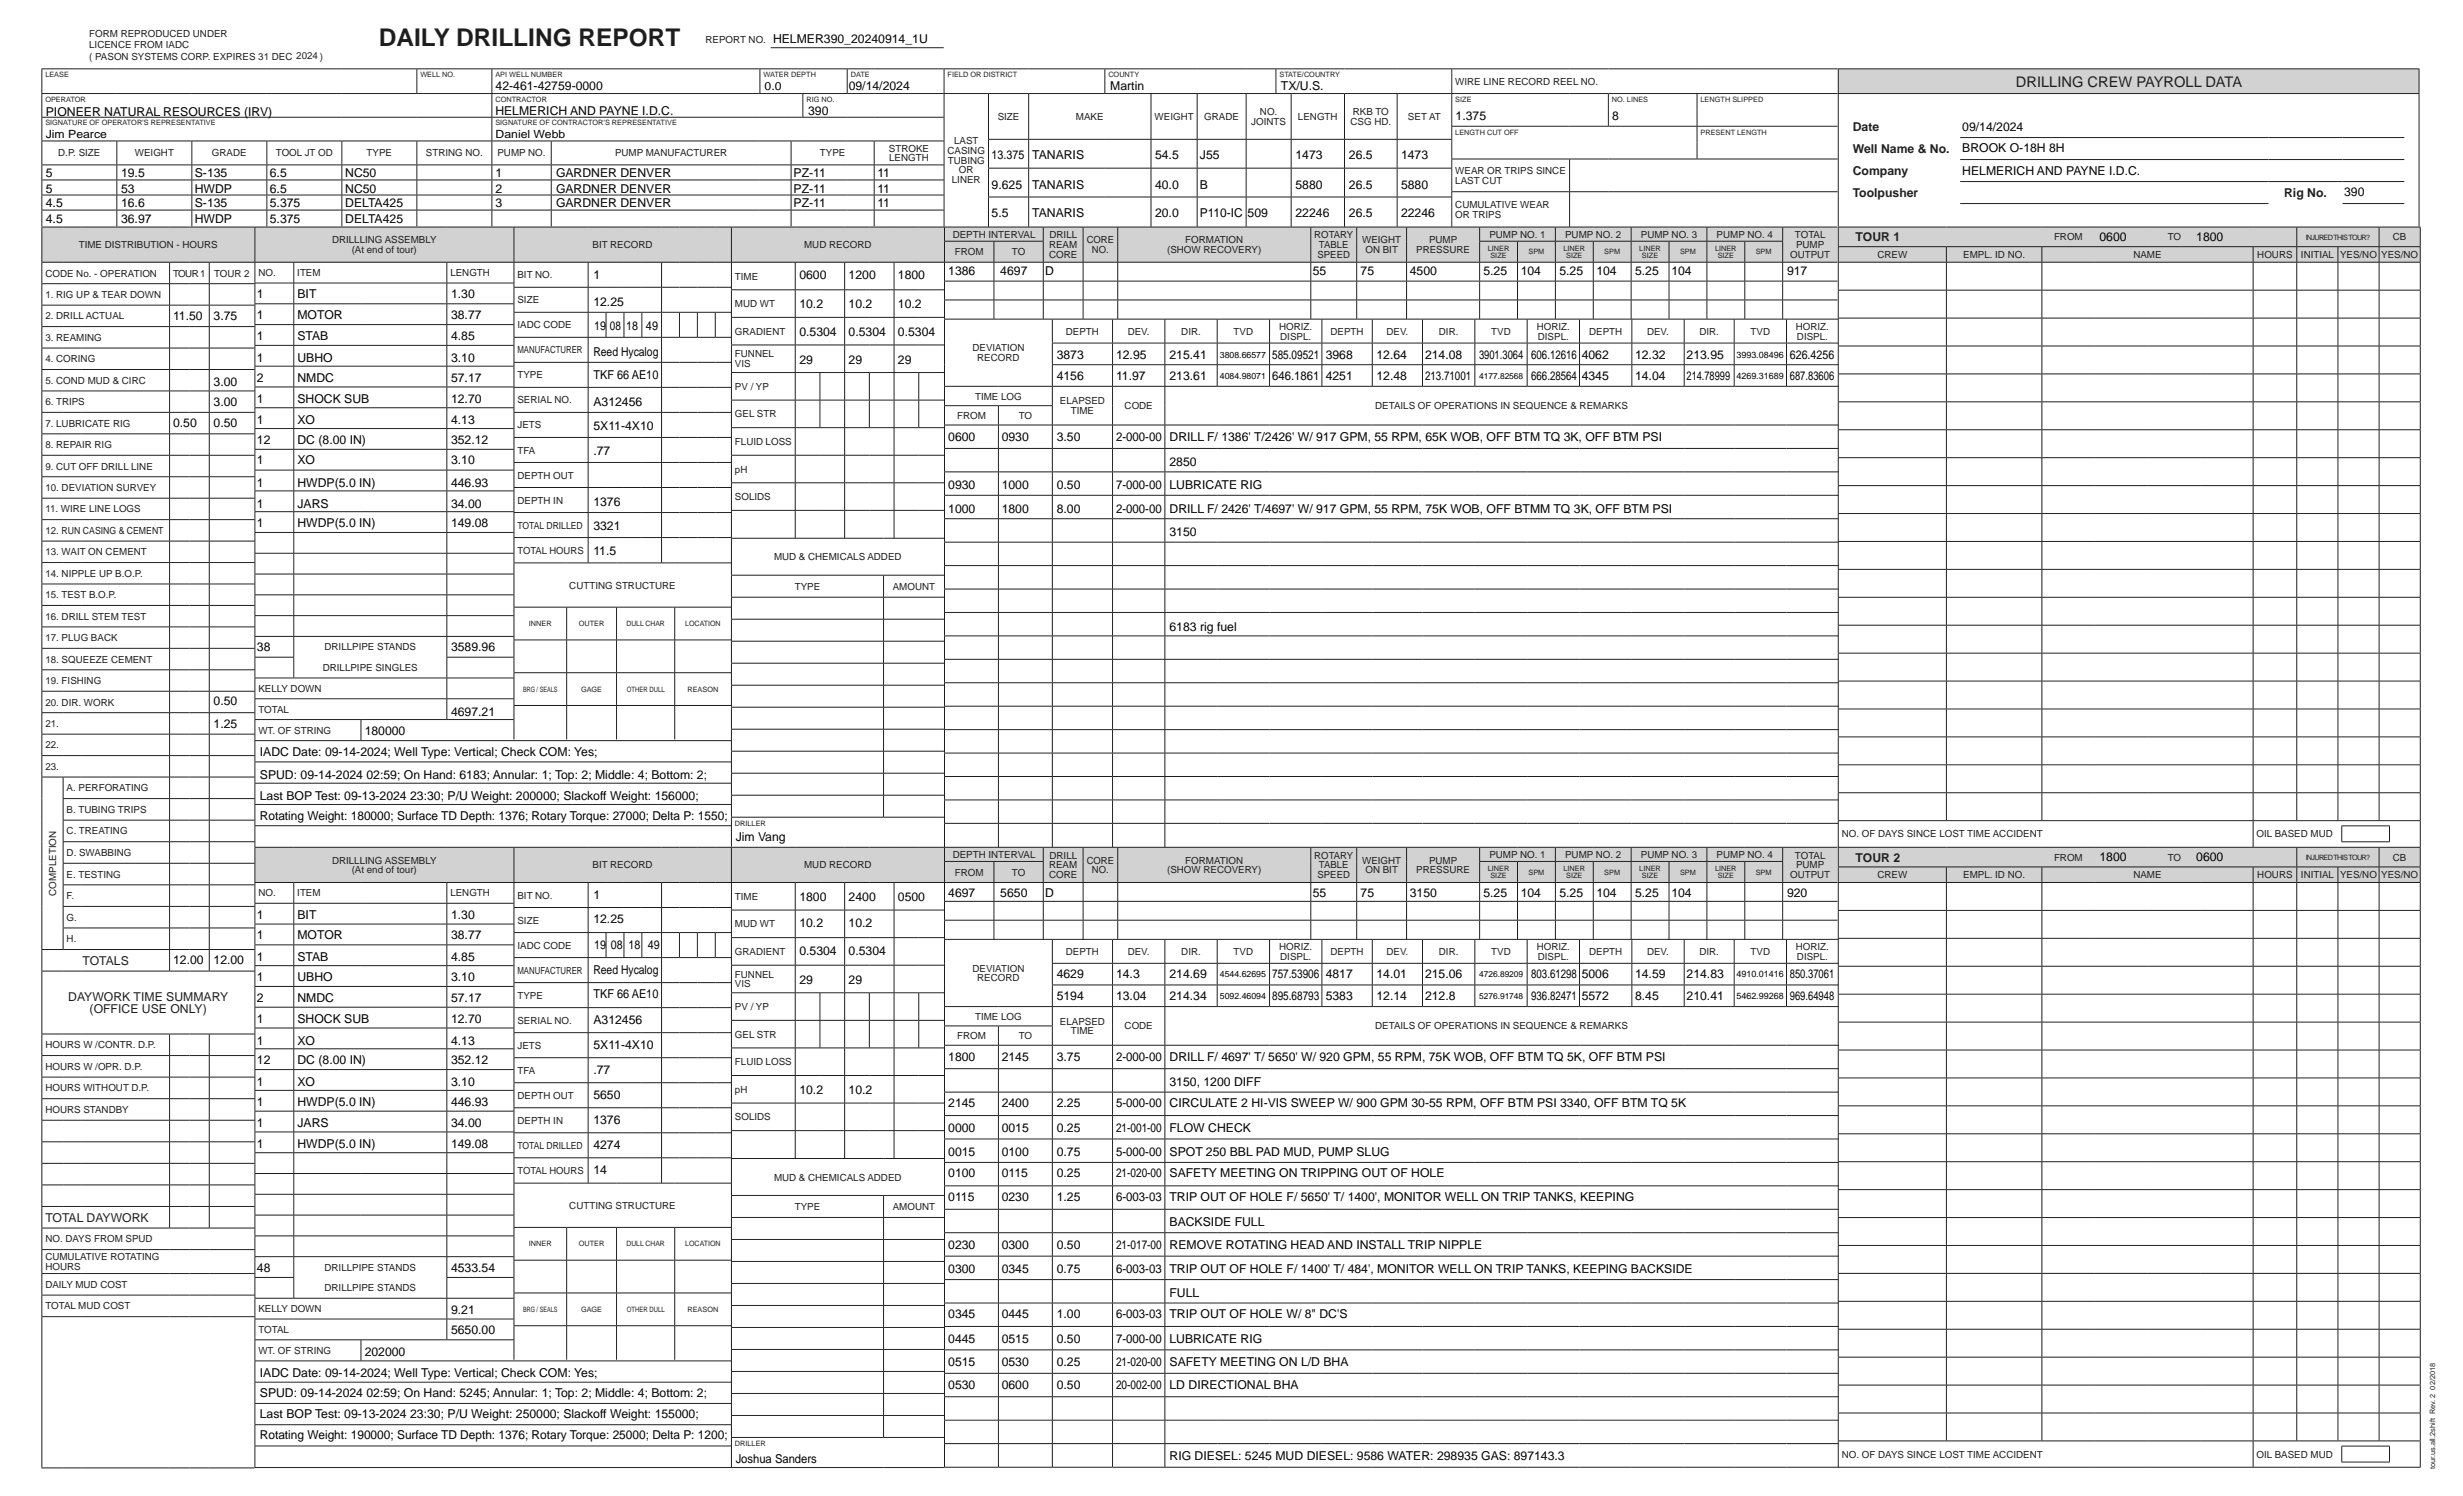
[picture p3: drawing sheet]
<svg xmlns="http://www.w3.org/2000/svg" width="356mm" height="216mm" viewBox="0 0 356 216" stroke-linecap="round" stroke-linejoin="round" font-family="sans-serif">
<defs><g id="words">
<text font-size="3.5" fill="#231f20" x="54.7" y="6.6">DAILY DRILLING REPORT</text>
<text font-size="2.1" fill="#231f20" x="291" y="12.5">DRILLING CREW PAYROLL DATA</text>
<g font-size="1.8">
<text x="111.6" y="6.2">HELMER390_20240914_1U</text>
<text x="6.6" y="16.7">PIONEER NATURAL RESOURCES (IRV)</text>
<text x="71.5" y="16.6">HELMERICH AND PAYNE I.D.C.</text>
<text x="71.6" y="13">42-461-42759-0000</text>
<text x="116.7" y="16.6">390</text>
<text x="122.5" y="13">09/14/2024</text>
<text x="160.3" y="13">Martin</text>
<text x="184.9" y="13">TX/U.S.</text>
<text x="210.2" y="17.3">1.375</text>
<text x="232.8" y="17.3">8</text>
<text x="143.2" y="23">13.375</text>
<text x="149" y="23">TANARIS</text>
<text x="166.8" y="23">54.5</text>
<text x="173.2" y="23">J55</text>
<text x="187" y="23">1473</text>
<text x="194.7" y="23">26.5</text>
<text x="202.3" y="23">1473</text>
<text x="283.3" y="21.9">BROOK O-18H 8H</text>
<text x="283.3" y="18.9">09/14/2024</text>
<text x="6.6" y="25.5">5</text>
<text x="6.6" y="27.9">5</text>
<text x="6.6" y="29.9">4.5</text>
<text x="17.5" y="25.5">19.5</text>
<text x="17.5" y="27.9">53</text>
<text x="17.5" y="29.9">16.6</text>
<text x="28.1" y="25.5">S-135</text>
<text x="28.1" y="27.9">HWDP</text>
<text x="28.1" y="29.9">S-135</text>
<text x="39" y="29.9">5.375</text>
<text x="39" y="27.9">6.5</text>
<text x="39" y="25.5">6.5</text>
<text x="49.8" y="29.9">DELTA425</text>
<text x="49.8" y="25.5">NC50</text>
<text x="49.8" y="27.9">NC50</text>
<text x="71.6" y="27.9">2</text>
<text x="71.6" y="25.5">1</text>
<text x="71.6" y="29.9">3</text>
<text x="80.3" y="27.9">GARDNER DENVER</text>
<text x="80.3" y="25.5">GARDNER DENVER</text>
<text x="80.3" y="29.9">GARDNER DENVER</text>
<text x="114.6" y="25.5">PZ-11</text>
<text x="114.6" y="27.9">PZ-11</text>
<text x="114.6" y="29.9">PZ-11</text>
<text x="126.7" y="25.5">11</text>
<text x="126.7" y="27.9">11</text>
<text x="126.7" y="29.9">11</text>
<text x="143.2" y="27.2">9.625</text>
<text x="149" y="27.2">TANARIS</text>
<text x="166.8" y="27.2">40.0</text>
<text x="173.2" y="27.2">B</text>
<text x="187" y="27.2">5880</text>
<text x="194.7" y="27.2">26.5</text>
<text x="202.3" y="27.2">5880</text>
<text x="283.3" y="25.3">HELMERICH AND PAYNE I.D.C.</text>
<text x="338.4" y="28.3">390</text>
<text x="6.6" y="32.2">4.5</text>
<text x="17.5" y="32.2">36.97</text>
<text x="28.1" y="32.2">HWDP</text>
<text x="39" y="32.2">5.375</text>
<text x="49.8" y="32.2">DELTA425</text>
<text x="143.2" y="31.4">5.5</text>
<text x="149" y="31.4">TANARIS</text>
<text x="166.8" y="31.4">20.0</text>
<text x="173.2" y="31.4">P110-IC</text>
<text x="180.1" y="31.4">509</text>
<text x="187" y="31.4">22246</text>
<text x="194.7" y="31.4">26.5</text>
<text x="202.3" y="31.4">22246</text>
<text x="303.1" y="34.8">0600</text>
<text x="317.1" y="34.8">1800</text>
<text x="85.7" y="40.2">1</text>
<text x="115.4" y="40.3">0600</text>
<text x="122.5" y="40.3">1200</text>
<text x="129.6" y="40.3">1800</text>
<text x="136.9" y="39.7">1386</text>
<text x="144.4" y="39.7">4697</text>
<text x="150.9" y="39.7">D</text>
<text x="189.5" y="39.7">55</text>
<text x="196.4" y="39.7">75</text>
<text x="203.6" y="39.7">4500</text>
<text x="214.2" y="39.7">5.25</text>
<text x="219.6" y="39.7">104</text>
<text x="225.1" y="39.7">5.25</text>
<text x="230.5" y="39.7">104</text>
<text x="236.1" y="39.7">5.25</text>
<text x="241.3" y="39.7">104</text>
<text x="258" y="39.7">917</text>
<text x="25" y="46.2">11.50</text>
<text x="30.8" y="46.2">3.75</text>
<text x="37.1" y="43">1</text>
<text x="37.1" y="46">1</text>
<text x="42.9" y="43">BIT</text>
<text x="42.9" y="46">MOTOR</text>
<text x="65.1" y="46">38.77</text>
<text x="65.1" y="43">1.30</text>
<text x="85.7" y="44.2">12.25</text>
<text x="85.8" y="47.7">19</text>
<text x="88" y="47.7">08</text>
<text x="90.4" y="47.7">18</text>
<text x="93.3" y="47.7">49</text>
<text x="115.4" y="44.5">10.2</text>
<text x="122.5" y="44.5">10.2</text>
<text x="129.6" y="44.5">10.2</text>
<text x="37.1" y="49.1">1</text>
<text x="37.1" y="52.2">1</text>
<text x="42.9" y="49.1">STAB</text>
<text x="42.9" y="52.2">UBHO</text>
<text x="65.1" y="52.2">3.10</text>
<text x="65.1" y="49.1">4.85</text>
<text x="85.7" y="51.4">Reed Hycalog</text>
<text x="115.4" y="48.5">0.5304</text>
<text x="115.4" y="52.6">29</text>
<text x="122.5" y="48.5">0.5304</text>
<text x="122.5" y="52.6">29</text>
<text x="129.6" y="48.5">0.5304</text>
<text x="129.6" y="52.6">29</text>
<text x="152.6" y="51.9">3873</text>
<text x="161.1" y="51.9">12.95</text>
<text x="168.9" y="51.9">215.41</text>
<text x="183.7" y="51.9">585.09521</text>
<text x="191.4" y="51.9">3968</text>
<text x="198.7" y="51.9">12.64</text>
<text x="205.7" y="51.9">214.08</text>
<text x="213.5" y="51.9">3901.3064</text>
<text x="221.1" y="51.9">606.12616</text>
<text x="228.4" y="51.9">4062</text>
<text x="236.1" y="51.9">12.32</text>
<text x="243.5" y="51.9">213.95</text>
<text x="258.4" y="51.9">626.4256</text>
<text x="30.8" y="55.7">3.00</text>
<text x="30.8" y="58.5">3.00</text>
<text x="37.1" y="55.1">2</text>
<text x="37.1" y="58.1">1</text>
<text x="42.9" y="55.1">NMDC</text>
<text x="42.9" y="58.1">SHOCK SUB</text>
<text x="65.1" y="58.1">12.70</text>
<text x="65.1" y="55.1">57.17</text>
<text x="85.7" y="58.6">A312456</text>
<text x="85.7" y="54.8">TKF 66 AE10</text>
<text x="152.6" y="54.9">4156</text>
<text x="161.1" y="54.9">11.97</text>
<text x="168.9" y="54.9">213.61</text>
<text x="183.7" y="54.9">646.1861</text>
<text x="191.4" y="54.9">4251</text>
<text x="198.7" y="54.9">12.48</text>
<text x="205.7" y="54.9">213.71001</text>
<text x="221.1" y="54.9">666.28564</text>
<text x="228.4" y="54.9">4345</text>
<text x="236.1" y="54.9">14.04</text>
<text x="243.5" y="54.9">214.78999</text>
<text x="258.4" y="54.9">687.83606</text>
<text x="25" y="61.7">0.50</text>
<text x="30.8" y="61.7">0.50</text>
<text x="37.1" y="61.2">1</text>
<text x="37.1" y="64.1">12</text>
<text x="42.9" y="61.2">XO</text>
<text x="42.9" y="64.1">DC (8.00 IN)</text>
<text x="65.1" y="64.1">352.12</text>
<text x="65.1" y="61.2">4.13</text>
<text x="85.7" y="65.7">.77</text>
<text x="85.7" y="62.1">5X11-4X10</text>
<text x="136.9" y="63.7">0600</text>
<text x="144.6" y="63.7">0930</text>
<text x="152.6" y="63.7">3.50</text>
<text x="161.1" y="63.7">2-000-00</text>
<text x="168.9" y="63.7">DRILL F/ 1386' T/2426' W/ 917 GPM, 55 RPM, 65K WOB, OFF BTM TQ 3K, OFF BTM PSI</text>
<text x="37.1" y="70.2">1</text>
<text x="37.1" y="67">1</text>
<text x="42.9" y="67">XO</text>
<text x="42.9" y="70.2">HWDP(5.0 IN)</text>
<text x="65.1" y="70.2">446.93</text>
<text x="65.1" y="67">3.10</text>
<text x="136.9" y="70.6">0930</text>
<text x="144.6" y="70.6">1000</text>
<text x="152.6" y="70.6">0.50</text>
<text x="161.1" y="70.6">7-000-00</text>
<text x="168.9" y="70.6">LUBRICATE RIG</text>
<text x="168.9" y="67.2">2850</text>
<text x="37.1" y="76">1</text>
<text x="37.1" y="73.4">1</text>
<text x="42.9" y="76">HWDP(5.0 IN)</text>
<text x="42.9" y="73.4">JARS</text>
<text x="65.1" y="73.4">34.00</text>
<text x="65.1" y="76">149.08</text>
<text x="85.7" y="76.5">3321</text>
<text x="85.7" y="73.1">1376</text>
<text x="136.9" y="74">1000</text>
<text x="144.6" y="74">1800</text>
<text x="152.6" y="74">8.00</text>
<text x="161.1" y="74">2-000-00</text>
<text x="168.9" y="77.3">3150</text>
<text x="168.9" y="74">DRILL F/ 2426' T/4697' W/ 917 GPM, 55 RPM, 75K WOB, OFF BTMM TQ 3K, OFF BTM PSI</text>
<text x="85.7" y="80.1">11.5</text>
<text x="37.1" y="94">38</text>
<text x="65.1" y="94">3589.96</text>
<text x="168.9" y="91">6183 rig fuel</text>
<text x="30.8" y="101.7">0.50</text>
<text x="30.8" y="105">1.25</text>
<text x="52.7" y="106.1">180000</text>
<text x="65.1" y="103.3">4697.21</text>
<text x="37.5" y="109.2">IADC Date: 09-14-2024; Well Type: Vertical; Check COM: Yes;</text>
<text x="37.5" y="112.4">SPUD: 09-14-2024 02:59; On Hand: 6183; Annular: 1; Top: 2; Middle: 4; Bottom: 2;</text>
<text x="37.5" y="118.4">Rotating Weight: 180000; Surface TD Depth: 1376; Rotary Torque: 27000; Delta P: 1550;</text>
<text x="37.5" y="115.4">Last BOP Test: 09-13-2024 23:30; P/U Weight: 200000; Slackoff Weight: 156000;</text>
<text x="106.2" y="121.4">Jim Vang</text>
<text x="303.1" y="124.3">1800</text>
<text x="317.1" y="124.3">0600</text>
<text x="85.7" y="129.8">1</text>
<text x="115.4" y="130.1">1800</text>
<text x="122.5" y="130.1">2400</text>
<text x="129.6" y="130.1">0500</text>
<text x="136.9" y="129.4">4697</text>
<text x="144.4" y="129.4">5650</text>
<text x="150.9" y="129.4">D</text>
<text x="189.5" y="129.4">55</text>
<text x="196.4" y="129.4">75</text>
<text x="203.6" y="129.4">3150</text>
<text x="214.2" y="129.4">5.25</text>
<text x="219.6" y="129.4">104</text>
<text x="225.1" y="129.4">5.25</text>
<text x="230.5" y="129.4">104</text>
<text x="236.1" y="129.4">5.25</text>
<text x="241.3" y="129.4">104</text>
<text x="258" y="129.4">920</text>
<text x="37.1" y="135.6">1</text>
<text x="37.1" y="132.6">1</text>
<text x="42.9" y="132.6">BIT</text>
<text x="42.9" y="135.6">MOTOR</text>
<text x="65.1" y="135.6">38.77</text>
<text x="65.1" y="132.6">1.30</text>
<text x="85.7" y="133.2">12.25</text>
<text x="85.8" y="136.9">19</text>
<text x="88.2" y="136.9">08</text>
<text x="90.8" y="136.9">18</text>
<text x="93.5" y="136.9">49</text>
<text x="115.4" y="137.8">0.5304</text>
<text x="115.4" y="133.8">10.2</text>
<text x="122.5" y="137.8">0.5304</text>
<text x="122.5" y="133.8">10.2</text>
<text x="25" y="139.2">12.00</text>
<text x="30.8" y="139.2">12.00</text>
<text x="37.1" y="141.6">1</text>
<text x="37.1" y="138.7">1</text>
<text x="42.9" y="138.7">STAB</text>
<text x="42.9" y="141.6">UBHO</text>
<text x="65.1" y="141.6">3.10</text>
<text x="65.1" y="138.7">4.85</text>
<text x="85.7" y="140.5">Reed Hycalog</text>
<text x="115.4" y="141.9">29</text>
<text x="122.5" y="141.9">29</text>
<text x="152.6" y="141.2">4629</text>
<text x="161.1" y="141.2">14.3</text>
<text x="168.9" y="141.2">214.69</text>
<text x="183.7" y="141.2">757.53906</text>
<text x="191.4" y="141.2">4817</text>
<text x="198.7" y="141.2">14.01</text>
<text x="205.7" y="141.2">215.06</text>
<text x="221.1" y="141.2">803.61298</text>
<text x="228.4" y="141.2">5006</text>
<text x="236.1" y="141.2">14.59</text>
<text x="243.5" y="141.2">214.83</text>
<text x="258.4" y="141.2">850.37061</text>
<text x="37.1" y="147.7">1</text>
<text x="37.1" y="144.6">2</text>
<text x="42.9" y="144.6">NMDC</text>
<text x="42.9" y="147.7">SHOCK SUB</text>
<text x="65.1" y="147.7">12.70</text>
<text x="65.1" y="144.6">57.17</text>
<text x="85.7" y="147.9">A312456</text>
<text x="85.7" y="144.1">TKF 66 AE10</text>
<text x="152.6" y="144.3">5194</text>
<text x="161.1" y="144.3">13.04</text>
<text x="168.9" y="144.3">214.34</text>
<text x="183.7" y="144.3">895.68793</text>
<text x="191.4" y="144.3">5383</text>
<text x="198.7" y="144.3">12.14</text>
<text x="205.7" y="144.3">212.8</text>
<text x="221.1" y="144.3">936.82471</text>
<text x="228.4" y="144.3">5572</text>
<text x="236.1" y="144.3">8.45</text>
<text x="243.5" y="144.3">210.41</text>
<text x="258.4" y="144.3">969.64948</text>
<text x="37.1" y="153.5">12</text>
<text x="37.1" y="150.8">1</text>
<text x="42.9" y="150.8">XO</text>
<text x="42.9" y="153.5">DC (8.00 IN)</text>
<text x="65.1" y="150.8">4.13</text>
<text x="65.1" y="153.5">352.12</text>
<text x="85.7" y="155">.77</text>
<text x="85.7" y="151.4">5X11-4X10</text>
<text x="136.9" y="153.2">1800</text>
<text x="144.6" y="153.2">2145</text>
<text x="152.6" y="153.2">3.75</text>
<text x="161.1" y="153.2">2-000-00</text>
<text x="168.9" y="153.2">DRILL F/ 4697' T/ 5650' W/ 920 GPM, 55 RPM, 75K WOB, OFF BTM TQ 5K, OFF BTM PSI</text>
<text x="37.1" y="159.6">1</text>
<text x="37.1" y="156.7">1</text>
<text x="42.9" y="159.6">HWDP(5.0 IN)</text>
<text x="42.9" y="156.7">XO</text>
<text x="65.1" y="159.6">446.93</text>
<text x="65.1" y="156.7">3.10</text>
<text x="85.7" y="158.6">5650</text>
<text x="115.4" y="157.9">10.2</text>
<text x="122.5" y="157.9">10.2</text>
<text x="136.9" y="159.8">2145</text>
<text x="144.6" y="159.8">2400</text>
<text x="152.6" y="159.8">2.25</text>
<text x="161.1" y="159.8">5-000-00</text>
<text x="168.9" y="159.8">CIRCULATE 2 HI-VIS SWEEP W/ 900 GPM 30-55 RPM, OFF BTM PSI 3340, OFF BTM TQ 5K</text>
<text x="168.9" y="156.7">3150, 1200 DIFF</text>
<text x="37.1" y="162.6">1</text>
<text x="37.1" y="165.6">1</text>
<text x="42.9" y="165.6">HWDP(5.0 IN)</text>
<text x="42.9" y="162.6">JARS</text>
<text x="65.1" y="165.6">149.08</text>
<text x="65.1" y="162.6">34.00</text>
<text x="85.7" y="165.8">4274</text>
<text x="85.7" y="162.2">1376</text>
<text x="136.9" y="166.8">0015</text>
<text x="136.9" y="163.3">0000</text>
<text x="144.6" y="163.3">0015</text>
<text x="144.6" y="166.8">0100</text>
<text x="152.6" y="163.3">0.25</text>
<text x="152.6" y="166.8">0.75</text>
<text x="161.1" y="163.3">21-001-00</text>
<text x="161.1" y="166.8">5-000-00</text>
<text x="168.9" y="166.8">SPOT 250 BBL PAD MUD, PUMP SLUG</text>
<text x="168.9" y="163.3">FLOW CHECK</text>
<text x="85.7" y="169.4">14</text>
<text x="136.9" y="173.3">0115</text>
<text x="136.9" y="169.9">0100</text>
<text x="144.6" y="169.9">0115</text>
<text x="144.6" y="173.3">0230</text>
<text x="152.6" y="169.9">0.25</text>
<text x="152.6" y="173.3">1.25</text>
<text x="161.1" y="169.9">21-020-00</text>
<text x="161.1" y="173.3">6-003-03</text>
<text x="168.9" y="173.3">TRIP OUT OF HOLE F/ 5650' T/ 1400', MONITOR WELL ON TRIP TANKS, KEEPING</text>
<text x="168.9" y="169.9">SAFETY MEETING ON TRIPPING OUT OF HOLE</text>
<text x="168.9" y="176.9">BACKSIDE FULL</text>
<text x="37.1" y="183.6">48</text>
<text x="65.1" y="183.6">4533.54</text>
<text x="136.9" y="180.3">0230</text>
<text x="136.9" y="183.6">0300</text>
<text x="144.6" y="180.3">0300</text>
<text x="144.6" y="183.6">0345</text>
<text x="152.6" y="183.6">0.75</text>
<text x="152.6" y="180.3">0.50</text>
<text x="161.1" y="183.6">6-003-03</text>
<text x="161.1" y="180.3">21-017-00</text>
<text x="168.9" y="180.3">REMOVE ROTATING HEAD AND INSTALL TRIP NIPPLE</text>
<text x="168.9" y="183.6">TRIP OUT OF HOLE F/ 1400' T/ 484', MONITOR WELL ON TRIP TANKS, KEEPING BACKSIDE</text>
<text x="65.1" y="189.6">9.21</text>
<text x="136.9" y="190.2">0345</text>
<text x="144.6" y="190.2">0445</text>
<text x="152.6" y="190.2">1.00</text>
<text x="161.1" y="190.2">6-003-03</text>
<text x="168.9" y="190.2">TRIP OUT OF HOLE W/ 8&quot; DC'S</text>
<text x="168.9" y="187.2">FULL</text>
<text x="52.7" y="195.7">202000</text>
<text x="65.1" y="192.5">5650.00</text>
<text x="136.9" y="193.8">0445</text>
<text x="136.9" y="197.1">0515</text>
<text x="144.6" y="193.8">0515</text>
<text x="144.6" y="197.1">0530</text>
<text x="152.6" y="193.8">0.50</text>
<text x="152.6" y="197.1">0.25</text>
<text x="161.1" y="197.1">21-020-00</text>
<text x="161.1" y="193.8">7-000-00</text>
<text x="168.9" y="197.1">SAFETY MEETING ON L/D BHA</text>
<text x="168.9" y="193.8">LUBRICATE RIG</text>
<text x="37.5" y="198.7">IADC Date: 09-14-2024; Well Type: Vertical; Check COM: Yes;</text>
<text x="37.5" y="201.6">SPUD: 09-14-2024 02:59; On Hand: 5245; Annular: 1; Top: 2; Middle: 4; Bottom: 2;</text>
<text x="136.9" y="200.5">0530</text>
<text x="144.6" y="200.5">0600</text>
<text x="152.6" y="200.5">0.50</text>
<text x="161.1" y="200.5">20-002-00</text>
<text x="168.9" y="200.5">LD DIRECTIONAL BHA</text>
<text x="37.5" y="204.7">Last BOP Test: 09-13-2024 23:30; P/U Weight: 250000; Slackoff Weight: 155000;</text>
<text x="37.5" y="207.7">Rotating Weight: 190000; Surface TD Depth: 1376; Rotary Torque: 25000; Delta P: 1200;</text>
<text x="106.2" y="211.1">Joshua Sanders</text>
<text x="168.9" y="210.7">RIG DIESEL: 5245 MUD DIESEL: 9586 WATER: 298935 GAS: 897143.3</text>
</g>
<g font-size="1.8" fill="#231f20">
<text x="267.5" y="18.9">Date</text>
<text x="267.5" y="22.1">Well Name &amp; No.</text>
<text x="267.5" y="25.3">Company</text>
<text x="267.5" y="28.4">Toolpusher</text>
<text x="329.8" y="28.4">Rig No.</text>
<text x="267.9" y="34.8">TOUR 1</text>
<text x="267.9" y="124.3">TOUR 2</text>
<text x="11.9" y="139.2">TOTALS</text>
<text x="9.9" y="144.4">DAYWORK TIME SUMMARY</text>
<text x="12.9" y="146.2">(OFFICE USE ONLY)</text>
<text x="6.5" y="176.3">TOTAL DAYWORK</text>
</g>
<g font-size="1.6">
<text x="110.4" y="13">0.0</text>
<text x="6.6" y="19.9">Jim Pearce</text>
<text x="71.6" y="19.9">Daniel Webb</text>
</g>
<g font-size="1.4" fill="#231f20">
<text x="12.9" y="5.3">FORM REPRODUCED UNDER</text>
<text x="12.9" y="7">LICENCE FROM IADC</text>
<text x="12.9" y="8.7">( PASON SYSTEMS CORP. EXPIRES 31 DEC 2024 )</text>
<text x="101.9" y="6.2">REPORT NO.</text>
<text x="144" y="17.3">SIZE</text>
<text x="155.3" y="17.3">MAKE</text>
<text x="166.7" y="17.3">WEIGHT</text>
<text x="173.9" y="17.3">GRADE</text>
<text x="181.9" y="16.6">NO.</text>
<text x="187.4" y="17.3">LENGTH</text>
<text x="195.3" y="16.6">RKB TO</text>
<text x="203.3" y="17.3">SET AT</text>
<text x="210.1" y="12.2">WIRE LINE RECORD REEL NO.</text>
<text x="8.4" y="22.6">D.P. SIZE</text>
<text x="19.5" y="22.6">WEIGHT</text>
<text x="30.6" y="22.6">GRADE</text>
<text x="39.8" y="22.6">TOOL JT OD</text>
<text x="52.9" y="22.6">TYPE</text>
<text x="61.5" y="22.6">STRING NO.</text>
<text x="71.8" y="22.6">PUMP NO.</text>
<text x="88.8" y="22.6">PUMP MANUFACTURER</text>
<text x="118.4" y="22.6">TYPE</text>
<text x="128.3" y="21.9">STROKE</text>
<text x="128.4" y="23.3">LENGTH</text>
<text x="136.8" y="22.2">CASING</text>
<text x="136.8" y="23.6">TUBING</text>
<text x="137.8" y="20.8">LAST</text>
<text x="180.7" y="18">JOINTS</text>
<text x="195" y="18">CSG HD.</text>
<text x="137.4" y="26.4">LINER</text>
<text x="138.5" y="25">OR</text>
<text x="210.1" y="25.1">WEAR OR TRIPS SINCE</text>
<text x="210.1" y="26.5">LAST CUT</text>
<text x="11.4" y="35.8">TIME DISTRIBUTION - HOURS</text>
<text x="47.9" y="35.1">DRILLLING ASSEMBLY</text>
<text x="85.5" y="35.8">BIT RECORD</text>
<text x="116.1" y="35.8">MUD RECORD</text>
<text x="137.5" y="34.3">DEPTH INTERVAL</text>
<text x="151.5" y="35.8">REAM</text>
<text x="151.5" y="34.4">DRILL</text>
<text x="156.9" y="35.1">CORE</text>
<text x="171.1" y="35.1">FORMATION</text>
<text x="189.8" y="34.4">ROTARY</text>
<text x="190.4" y="35.8">TABLE</text>
<text x="196.7" y="35.1">WEIGHT</text>
<text x="206.3" y="35.1">PUMP</text>
<text x="210.1" y="30">CUMULATIVE WEAR</text>
<text x="210.1" y="31.4">OR TRIPS</text>
<text x="215" y="34.3">PUMP NO. 1</text>
<text x="226" y="34.3">PUMP NO. 2</text>
<text x="236.9" y="34.3">PUMP NO. 3</text>
<text x="247.8" y="34.3">PUMP NO. 4</text>
<text x="259.2" y="34.4">TOTAL</text>
<text x="259.3" y="35.8">PUMP</text>
<text x="296.6" y="34.7">FROM</text>
<text x="313" y="34.7">TO</text>
<text x="345.5" y="34.7">CB</text>
<text x="6.5" y="39.9">CODE No. - OPERATION</text>
<text x="25" y="39.9">TOUR 1</text>
<text x="30.9" y="39.9">TOUR 2</text>
<text x="37.3" y="39.9">NO.</text>
<text x="42.9" y="39.9">ITEM</text>
<text x="50.8" y="36.5">(At end of tour)</text>
<text x="65" y="39.9">LENGTH</text>
<text x="74.7" y="40.2">BIT NO.</text>
<text x="106.1" y="40.3">TIME</text>
<text x="137.9" y="36.8">FROM</text>
<text x="146.1" y="36.8">TO</text>
<text x="151.5" y="37.2">CORE</text>
<text x="157.7" y="36.5">NO.</text>
<text x="168.5" y="36.5">(SHOW RECOVERY)</text>
<text x="190.2" y="37.2">SPEED</text>
<text x="197.1" y="36.5">ON BIT</text>
<text x="204.5" y="36.5">PRESSURE</text>
<text x="258.4" y="37.2">OUTPUT</text>
<text x="271.1" y="37.2">CREW</text>
<text x="283.4" y="37.2">EMPL. ID NO.</text>
<text x="308" y="37.2">NAME</text>
<text x="325.9" y="37.2">HOURS</text>
<text x="332.2" y="37.2">INITIAL</text>
<text x="337.8" y="37.2">YES/NO</text>
<text x="343.8" y="37.2">YES/NO</text>
<text x="6.5" y="43">1. RIG UP &amp; TEAR DOWN</text>
<text x="6.5" y="46.1">2. DRILL ACTUAL</text>
<text x="74.7" y="43.8">SIZE</text>
<text x="74.7" y="47.4">IADC CODE</text>
<text x="106.1" y="44.3">MUD WT</text>
<text x="184.7" y="47.6">HORIZ.</text>
<text x="221.9" y="47.6">HORIZ.</text>
<text x="259.3" y="47.6">HORIZ.</text>
<text x="6.5" y="49.2">3. REAMING</text>
<text x="6.5" y="52.3">4. CORING</text>
<text x="74.7" y="51">MANUFACTURER</text>
<text x="106.1" y="48.3">GRADIENT</text>
<text x="106.1" y="51.6">FUNNEL</text>
<text x="106.1" y="53">VIS</text>
<text x="140.4" y="50.7">DEVIATION</text>
<text x="141.1" y="52.1">RECORD</text>
<text x="153.9" y="48.3">DEPTH</text>
<text x="162.8" y="48.3">DEV.</text>
<text x="170.5" y="48.3">DIR.</text>
<text x="178.1" y="48.3">TVD</text>
<text x="184.8" y="49">DISPL.</text>
<text x="192.1" y="48.3">DEPTH</text>
<text x="200.2" y="48.3">DEV.</text>
<text x="207.7" y="48.3">DIR.</text>
<text x="215.3" y="48.3">TVD</text>
<text x="222" y="49">DISPL.</text>
<text x="229.4" y="48.3">DEPTH</text>
<text x="237.8" y="48.3">DEV.</text>
<text x="245.4" y="48.3">DIR.</text>
<text x="252.7" y="48.3">TVD</text>
<text x="259.4" y="49">DISPL.</text>
<text x="6.5" y="55.4">5. COND MUD &amp; CIRC</text>
<text x="6.5" y="58.5">6. TRIPS</text>
<text x="74.7" y="54.6">TYPE</text>
<text x="74.7" y="58.2">SERIAL NO.</text>
<text x="106.1" y="56.3">PV / YP</text>
<text x="140.8" y="57.7">TIME LOG</text>
<text x="153" y="58.4">ELAPSED</text>
<text x="154.6" y="59.8">TIME</text>
<text x="162.4" y="59.1">CODE</text>
<text x="198.6" y="59.1">DETAILS OF OPERATIONS IN SEQUENCE &amp; REMARKS</text>
<text x="6.5" y="61.6">7. LUBRICATE RIG</text>
<text x="6.5" y="64.7">8. REPAIR RIG</text>
<text x="74.7" y="61.8">JETS</text>
<text x="74.7" y="65.5">TFA</text>
<text x="106.1" y="60.2">GEL STR</text>
<text x="106.1" y="64.2">FLUID LOSS</text>
<text x="138.2" y="60.5">FROM</text>
<text x="147.1" y="60.5">TO</text>
<text x="6.5" y="67.8">9. CUT OFF DRILL LINE</text>
<text x="6.5" y="70.9">10. DEVIATION SURVEY</text>
<text x="74.7" y="69.1">DEPTH OUT</text>
<text x="106.1" y="68.2">pH</text>
<text x="6.5" y="74">11. WIRE LINE LOGS</text>
<text x="6.5" y="77.1">12. RUN CASING &amp; CEMENT</text>
<text x="74.7" y="72.7">DEPTH IN</text>
<text x="74.7" y="76.3">TOTAL DRILLED</text>
<text x="106.1" y="72.2">SOLIDS</text>
<text x="6.5" y="80.2">13. WAIT ON CEMENT</text>
<text x="6.5" y="83.2">14. NIPPLE UP B.O.P.</text>
<text x="74.7" y="79.9">TOTAL HOURS</text>
<text x="111.7" y="80.9">MUD &amp; CHEMICALS ADDED</text>
<text x="6.5" y="86.3">15. TEST B.O.P.</text>
<text x="6.5" y="89.4">16. DRILL STEM TEST</text>
<text x="82.2" y="84.9">CUTTING STRUCTURE</text>
<text x="114.7" y="85.1">TYPE</text>
<text x="128.9" y="85.1">AMOUNT</text>
<text x="6.5" y="92.5">17. PLUG BACK</text>
<text x="6.5" y="95.6">18. SQUEEZE CEMENT</text>
<text x="46.9" y="93.9">DRILLPIPE STANDS</text>
<text x="6.5" y="98.7">19. FISHING</text>
<text x="6.5" y="101.8">20. DIR. WORK</text>
<text x="37.3" y="99.9">KELLY DOWN</text>
<text x="46.6" y="96.9">DRILLPIPE SINGLES</text>
<text x="6.5" y="104.9">21.</text>
<text x="37.3" y="102.9">TOTAL</text>
<text x="37.3" y="105.9">WT. OF STRING</text>
<text x="6.5" y="108">22.</text>
<text x="6.5" y="111.1">23.</text>
<text x="9.6" y="114.2">A. PERFORATING</text>
<text x="9.6" y="117.3">B. TUBING TRIPS</text>
<text x="9.6" y="120.4">C. TREATING</text>
<text x="9.6" y="123.5">D. SWABBING</text>
<text x="47.9" y="124.6">DRILLLING ASSEMBLY</text>
<text x="85.5" y="125.3">BIT RECORD</text>
<text x="116.1" y="125.3">MUD RECORD</text>
<text x="137.5" y="123.8">DEPTH INTERVAL</text>
<text x="151.5" y="125.3">REAM</text>
<text x="151.5" y="123.9">DRILL</text>
<text x="156.9" y="124.6">CORE</text>
<text x="171.1" y="124.6">FORMATION</text>
<text x="189.8" y="123.9">ROTARY</text>
<text x="190.4" y="125.3">TABLE</text>
<text x="196.7" y="124.6">WEIGHT</text>
<text x="206.3" y="124.6">PUMP</text>
<text x="215" y="123.8">PUMP NO. 1</text>
<text x="226" y="123.8">PUMP NO. 2</text>
<text x="236.9" y="123.8">PUMP NO. 3</text>
<text x="247.8" y="123.8">PUMP NO. 4</text>
<text x="259.2" y="123.9">TOTAL</text>
<text x="259.3" y="125.3">PUMP</text>
<text x="265.9" y="120.9">NO. OF DAYS SINCE LOST TIME ACCIDENT</text>
<text x="296.6" y="124.2">FROM</text>
<text x="313" y="124.2">TO</text>
<text x="325.8" y="120.9">OIL BASED MUD</text>
<text x="345.5" y="124.2">CB</text>
<text x="8.1" y="129.3" transform="rotate(-90 8.1 129.3)">COMPLETION</text>
<text x="9.6" y="126.7">E. TESTING</text>
<text x="9.6" y="129.8">F.</text>
<text x="37.3" y="129.4">NO.</text>
<text x="42.9" y="129.4">ITEM</text>
<text x="50.8" y="126">(At end of tour)</text>
<text x="65" y="129.4">LENGTH</text>
<text x="74.7" y="129.7">BIT NO.</text>
<text x="106.1" y="129.9">TIME</text>
<text x="137.9" y="126.4">FROM</text>
<text x="146.1" y="126.4">TO</text>
<text x="151.5" y="126.7">CORE</text>
<text x="157.7" y="126">NO.</text>
<text x="168.5" y="126">(SHOW RECOVERY)</text>
<text x="190.2" y="126.7">SPEED</text>
<text x="197.1" y="126">ON BIT</text>
<text x="204.5" y="126">PRESSURE</text>
<text x="258.4" y="126.7">OUTPUT</text>
<text x="271.1" y="126.8">CREW</text>
<text x="283.4" y="126.8">EMPL. ID NO.</text>
<text x="308" y="126.8">NAME</text>
<text x="325.9" y="126.8">HOURS</text>
<text x="332.2" y="126.8">INITIAL</text>
<text x="337.8" y="126.8">YES/NO</text>
<text x="343.8" y="126.8">YES/NO</text>
<text x="9.6" y="132.9">G.</text>
<text x="9.6" y="136">H.</text>
<text x="74.7" y="133.3">SIZE</text>
<text x="74.7" y="136.9">IADC CODE</text>
<text x="106.1" y="133.8">MUD WT</text>
<text x="106.1" y="137.8">GRADIENT</text>
<text x="153.9" y="137.8">DEPTH</text>
<text x="162.8" y="137.8">DEV.</text>
<text x="170.5" y="137.8">DIR.</text>
<text x="178.1" y="137.8">TVD</text>
<text x="184.7" y="137.1">HORIZ.</text>
<text x="192.1" y="137.8">DEPTH</text>
<text x="200.2" y="137.8">DEV.</text>
<text x="207.7" y="137.8">DIR.</text>
<text x="215.3" y="137.8">TVD</text>
<text x="221.9" y="137.1">HORIZ.</text>
<text x="229.4" y="137.8">DEPTH</text>
<text x="237.8" y="137.8">DEV.</text>
<text x="245.4" y="137.8">DIR.</text>
<text x="252.7" y="137.8">TVD</text>
<text x="259.3" y="137.1">HORIZ.</text>
<text x="74.7" y="140.5">MANUFACTURER</text>
<text x="106.1" y="141.1">FUNNEL</text>
<text x="106.1" y="142.5">VIS</text>
<text x="140.4" y="140.2">DEVIATION</text>
<text x="141.1" y="141.6">RECORD</text>
<text x="184.8" y="138.5">DISPL.</text>
<text x="222" y="138.5">DISPL.</text>
<text x="259.4" y="138.5">DISPL.</text>
<text x="74.7" y="144.1">TYPE</text>
<text x="74.7" y="147.7">SERIAL NO.</text>
<text x="106.1" y="145.8">PV / YP</text>
<text x="106.1" y="149.8">GEL STR</text>
<text x="138.2" y="150">FROM</text>
<text x="140.8" y="147.2">TIME LOG</text>
<text x="147.1" y="150">TO</text>
<text x="153" y="147.9">ELAPSED</text>
<text x="154.6" y="149.3">TIME</text>
<text x="162.4" y="148.6">CODE</text>
<text x="198.6" y="148.6">DETAILS OF OPERATIONS IN SEQUENCE &amp; REMARKS</text>
<text x="6.5" y="151.3">HOURS W /CONTR. D.P.</text>
<text x="6.5" y="154.4">HOURS W /OPR. D.P.</text>
<text x="74.7" y="151.4">JETS</text>
<text x="74.7" y="155">TFA</text>
<text x="106.1" y="153.7">FLUID LOSS</text>
<text x="6.5" y="157.5">HOURS WITHOUT D.P.</text>
<text x="6.5" y="160.6">HOURS STANDBY</text>
<text x="74.7" y="158.6">DEPTH OUT</text>
<text x="106.1" y="157.7">pH</text>
<text x="106.1" y="161.7">SOLIDS</text>
<text x="74.7" y="162.2">DEPTH IN</text>
<text x="74.7" y="165.8">TOTAL DRILLED</text>
<text x="74.7" y="169.4">TOTAL HOURS</text>
<text x="111.7" y="170.4">MUD &amp; CHEMICALS ADDED</text>
<text x="6.5" y="179.3">NO. DAYS FROM SPUD</text>
<text x="82.2" y="174.5">CUTTING STRUCTURE</text>
<text x="114.7" y="174.6">TYPE</text>
<text x="128.9" y="174.6">AMOUNT</text>
<text x="6.5" y="181.9">CUMULATIVE ROTATING</text>
<text x="6.5" y="183.3">HOURS</text>
<text x="6.5" y="185.9">DAILY MUD COST</text>
<text x="46.9" y="183.4">DRILLPIPE STANDS</text>
<text x="6.5" y="189">TOTAL MUD COST</text>
<text x="37.3" y="189.4">KELLY DOWN</text>
<text x="46.9" y="186.4">DRILLPIPE STANDS</text>
<text x="37.3" y="192.4">TOTAL</text>
<text x="37.3" y="195.4">WT. OF STRING</text>
<text x="265.9" y="210.4">NO. OF DAYS SINCE LOST TIME ACCIDENT</text>
<text x="325.8" y="210.4">OIL BASED MUD</text>
</g>
<g font-size="1.3">
<text x="176.1" y="51.7">3808.66577</text>
<text x="250.7" y="51.7">3993.08496</text>
<text x="176.1" y="54.7">4084.98071</text>
<text x="250.7" y="54.7">4269.31689</text>
<text x="176.1" y="141">4544.62695</text>
<text x="250.7" y="141">4910.01416</text>
<text x="176.1" y="144.1">5092.46094</text>
<text x="250.7" y="144.1">5462.99268</text>
</g>
<g font-size="1.2">
<text x="213.5" y="54.7">4177.82568</text>
<text x="213.5" y="141">4726.89209</text>
<text x="213.5" y="144.1">5276.91748</text>
</g>
<g font-size="1.1" fill="#231f20">
<text x="6.5" y="11.1">LEASE</text>
<text x="60.7" y="11.1">WELL NO.</text>
<text x="71.5" y="11.1">API WELL NUMBER</text>
<text x="110.2" y="11.1">WATER DEPTH</text>
<text x="122.8" y="11.1">DATE</text>
<text x="136.8" y="11.1">FIELD OR DISTRICT</text>
<text x="160" y="11.1">COUNTY</text>
<text x="184.7" y="11.1">STATE/COUNTRY</text>
<text x="6.6" y="14.6">OPERATOR</text>
<text x="71.5" y="14.6">CONTRACTOR</text>
<text x="116.4" y="14.6">RIG NO.</text>
<text x="210.1" y="14.8">SIZE</text>
<text x="232.7" y="14.8">NO. LINES</text>
<text x="245.5" y="14.8">LENGTH SLIPPED</text>
<text x="6.5" y="18.1">SIGNATURE OF OPERATOR’S REPRESENTATIVE</text>
<text x="71.5" y="18.1">SIGNATURE OF CONTRACTOR’S REPRESENTATIVE</text>
<text x="210.1" y="19.5">LENGTH CUT OFF</text>
<text x="245.5" y="19.5">PRESENT LENGTH</text>
<text x="332.9" y="34.6">INJURED THIS TOUR?</text>
<text x="214.8" y="36.2">LINER</text>
<text x="215.2" y="37.2">SIZE</text>
<text x="220.7" y="36.7">SPM</text>
<text x="225.7" y="36.2">LINER</text>
<text x="226.1" y="37.2">SIZE</text>
<text x="231.6" y="36.7">SPM</text>
<text x="236.7" y="36.2">LINER</text>
<text x="237.1" y="37.2">SIZE</text>
<text x="242.6" y="36.7">SPM</text>
<text x="247.6" y="36.2">LINER</text>
<text x="248" y="37.2">SIZE</text>
<text x="253.5" y="36.7">SPM</text>
<text x="76.4" y="90.4">INNER</text>
<text x="83.6" y="90.4">OUTER</text>
<text x="90.4" y="90.4">DULL CHAR</text>
<text x="98.9" y="90.4">LOCATION</text>
<text x="75.5" y="99.8">BRG / SEALS</text>
<text x="83.9" y="99.8">GAGE</text>
<text x="90.5" y="99.8">OTHER DULL</text>
<text x="99.3" y="99.8">REASON</text>
<text x="106.1" y="119.2">DRILLER</text>
<text x="214.8" y="125.7">LINER</text>
<text x="225.7" y="125.7">LINER</text>
<text x="236.7" y="125.7">LINER</text>
<text x="247.6" y="125.7">LINER</text>
<text x="332.9" y="124.1">INJURED THIS TOUR?</text>
<text x="215.2" y="126.8">SIZE</text>
<text x="220.7" y="126.2">SPM</text>
<text x="226.1" y="126.8">SIZE</text>
<text x="231.6" y="126.2">SPM</text>
<text x="237.1" y="126.8">SIZE</text>
<text x="242.6" y="126.2">SPM</text>
<text x="248" y="126.8">SIZE</text>
<text x="253.5" y="126.2">SPM</text>
<text x="76.4" y="179.9">INNER</text>
<text x="83.6" y="179.9">OUTER</text>
<text x="90.4" y="179.9">DULL CHAR</text>
<text x="98.9" y="179.9">LOCATION</text>
<text x="75.5" y="189.3">BRG / SEALS</text>
<text x="83.9" y="189.3">GAGE</text>
<text x="90.5" y="189.3">OTHER DULL</text>
<text x="99.3" y="189.3">REASON</text>
<text x="106.1" y="208.7">DRILLER</text>
<text x="351.6" y="212" transform="rotate(-90 351.6 212)">tour.us.all.2shift Rev. 2 02/2018</text>
</g>
</g></defs>
<g fill="none" stroke="#231f20" stroke-width=".14">
<path d="M6 9.9h259.3M6 13.5h259.3M6 16.9h130.3M6 10v3.5M6 13.5v3.4M6 17v3.3M60.2 10v3.5M71 10v3.5M71 13.5v3.4M71 17v3.3M109.7 10v3.5M115.9 13.5v3.4"/>
<path d="M122.3 10v3.5M136.3 10v3.5M136.3 13.5v19.2M142.7 13.5v6.6M148.5 13.5v6.6M159.5 10v3.5M166.2 13.5v6.6M172.8 13.5v6.6M179.9 13.5v6.6M184.2 10v3.5M186.4 13.5v6.6M194.1 13.5v6.6"/>
<path d="M201.7 13.5v6.6M209.6 18.2h55.7M209.6 10v3.5M209.6 13.5v4.7M209.6 18.3v4.6M232.2 13.5v4.7M245 13.5v4.7M245 18.3v4.6M6 20.3h130.3M6 23.8h130.3M6 26h130.3M6 28.1h130.3"/>
<path d="M6 30.3h130.3M6 20.4v3.4M6 23.8v2.1M6 26v2.1M6 28.2v2.1M6 30.4v2.3M16.9 20.4v3.4M16.9 23.8v2.1M16.9 26v2.1M16.9 28.2v2.1M16.9 30.4v2.3M27.7 20.4v3.4"/>
<path d="M27.7 23.8v2.1M27.7 26v2.1M27.7 28.2v2.1M27.7 30.4v2.3M38.5 20.4v3.4M38.5 23.8v2.1M38.5 26v2.1M38.5 28.2v2.1M38.5 30.4v2.3M49.4 20.4v3.4M49.4 23.8v2.1M49.4 26v2.1"/>
<path d="M49.4 28.2v2.1M49.4 30.4v2.3M60.2 20.4v3.4M60.2 23.8v2.1M60.2 26v2.1M60.2 28.2v2.1M60.2 30.4v2.3M71 20.4v3.4M71 23.8v2.1M71 26v2.1M71 28.2v2.1M71 30.4v2.3"/>
<path d="M79.6 20.4v3.4M79.6 23.8v2.1M79.6 26v2.1M79.6 28.2v2.1M79.6 30.4v2.3M114.2 20.4v3.4M114.2 23.8v2.1M114.2 26v2.1M114.2 28.2v2.1M114.2 30.4v2.3M126.2 20.4v3.4M126.2 23.8v2.1"/>
<path d="M126.2 26v2.1M126.2 28.2v2.1M126.2 30.4v2.3M142.7 20.1h66.9M142.7 24.3h66.9M142.7 28.4h66.9M142.7 20.2v4M142.7 24.3v4.1M142.7 28.5v4.2M148.5 20.2v4M148.5 24.3v4.1M148.5 28.5v4.2"/>
<path d="M166.2 20.2v4M166.2 24.3v4.1M166.2 28.5v4.2M172.8 20.2v4M172.8 24.3v4.1M172.8 28.5v4.2M179.9 20.2v4M179.9 24.3v4.1M179.9 28.5v4.2M186.4 20.2v4M186.4 24.3v4.1M186.4 28.5v4.2"/>
<path d="M194.1 20.2v4M194.1 24.3v4.1M194.1 28.5v4.2M201.7 20.2v4M201.7 24.3v4.1M201.7 28.5v4.2M209.6 22.9h55.7M209.6 27.7h55.7M209.6 23v4.6M209.6 27.7v5M226.6 23v4.6M226.6 27.7v5"/>
</g>
<path d="M265.4 9.9h83.9v3.6h-83.9z" fill="#d1d2d4"/>
<path d="M265.4 9.9h83.9M265.4 13.5h83.9M265.4 10v3.5M265.4 13.5v19.2M283 19.9h64.1M349.3 10v3.5M349.3 13.5v19.2M283 23h64.1M283 26.2h64.1M283 29.4h44.5M338.2 29.4h8.9" fill="none" stroke="#231f20" stroke-width=".14"/>
<path d="M6 32.8h30.8v5h-30.8z" fill="#d1d2d4"/>
<g fill="none" stroke="#231f20" stroke-width=".14">
<path d="M6 32.8h30.8M6 37.8h30.8M6 32.8v5M6 37.9v3M24.5 37.9v3M30.2 37.9v3M6 40.9h30.8M6 44h30.8M6 47.1h30.8M6 50.2h30.8M6 53.3h30.8M6 56.4h30.8"/>
<path d="M6 59.5h30.8M6 41v3M6 44.1v3M6 47.2v3M6 50.3v3M6 53.4v3M6 56.5v3M6 59.6v3M24.5 41v3M24.5 44.1v3M24.5 47.2v3M24.5 50.3v3"/>
<path d="M24.5 53.4v3M24.5 56.5v3M24.5 59.6v3M30.2 41v3M30.2 44.1v3M30.2 47.2v3M30.2 50.3v3M30.2 53.4v3M30.2 56.5v3M30.2 59.6v3M6 62.6h30.8M6 65.7h30.8"/>
<path d="M6 68.8h30.8M6 71.9h30.8M6 75h30.8M6 78.1h30.8M6 62.7v3M6 65.8v3M6 68.8v3.1M6 71.9v3M6 75v3M6 78.1v3M24.5 62.7v3M24.5 65.8v3"/>
<path d="M24.5 68.8v3.1M24.5 71.9v3M24.5 75v3M24.5 78.1v3M30.2 62.7v3M30.2 65.8v3M30.2 68.8v3.1M30.2 71.9v3M30.2 75v3M30.2 78.1v3M6 81.2h30.8M6 84.3h30.8"/>
<path d="M6 87.4h30.8M6 90.5h30.8M6 93.6h30.8M6 96.7h30.8M6 99.8h30.8M6 81.2v3M6 84.3v3M6 87.4v3M6 90.5v3M6 93.6v3M6 96.7v3M6 99.8v3"/>
<path d="M24.5 81.2v3M24.5 84.3v3M24.5 87.4v3M24.5 90.5v3M24.5 93.6v3M24.5 96.7v3M24.5 99.8v3M30.2 81.2v3M30.2 84.3v3M30.2 87.4v3M30.2 90.5v3M30.2 93.6v3"/>
<path d="M30.2 96.7v3M30.2 99.8v3M6 102.9h30.8M6 105.9h30.8M6 109h30.8M6 112.1h30.8M6 102.9v3M6 106v3M6 109.1v3M6 112.2v24.8M9.1 115.3h27.7M9.1 118.4h27.7"/>
<path d="M9.1 112.2v3M9.1 115.3v3M9.1 118.4v3M24.5 102.9v3M24.5 106v3M24.5 109.1v3M24.5 112.2v3M24.5 115.3v3M24.5 118.4v3M30.2 102.9v3M30.2 106v3M30.2 109.1v3"/>
<path d="M30.2 112.2v3M30.2 115.3v3M30.2 118.4v3M6 137h30.8M6 137.1v3M9.1 121.5h27.7M9.1 124.6h27.7M9.1 127.7h27.7M9.1 130.8h27.7M9.1 133.9h27.7M9.1 121.5v3M9.1 124.6v3.1"/>
<path d="M9.1 127.7v3.1M9.1 130.9v3M9.1 134v3M24.5 121.5v3M24.5 124.6v3.1M24.5 127.7v3.1M24.5 130.9v3M24.5 134v3M24.5 137.1v3M30.2 121.5v3M30.2 124.6v3.1M30.2 127.7v3.1"/>
<path d="M30.2 130.9v3M30.2 134v3M30.2 137.1v3M6 140.1h30.8M6 149.2h30.8M6 152.3h30.8M6 155.4h30.8M6 158.6h30.8M6 140.2v9M6 149.3v3M6 152.4v3M6 155.5v3"/>
<path d="M6 158.6v3M24.5 149.3v3M24.5 152.4v3M24.5 155.5v3M24.5 158.6v3M30.2 149.3v3M30.2 152.4v3M30.2 155.5v3M30.2 158.6v3M6 161.7h30.8M6 164.8h30.8M6 167.9h30.8"/>
<path d="M6 171h30.8M6 174.1h30.8M6 177.2h30.8M6 161.7v3M6 164.8v3M6 167.9v3.1M6 171v3.1M6 174.2v3M6 177.3v3M24.5 161.7v3M24.5 164.8v3M24.5 167.9v3.1"/>
<path d="M24.5 171v3.1M24.5 174.2v3M30.2 161.7v3M30.2 164.8v3M30.2 167.9v3.1M30.2 171v3.1M30.2 174.2v3M6 180.3h30.8M6 183.8h30.8M6 186.9h30.8M6 190h30.8M6 180.4v3.4"/>
<path d="M6 183.8v3.1M6 187v3M6 190.1v21.7M6 211.8h30.8"/>
</g>
<path d="M36.8 32.8h37.4v5h-37.4z" fill="#d1d2d4"/>
<g fill="none" stroke="#231f20" stroke-width=".14">
<path d="M36.8 32.8h37.4M36.8 37.8h37.4M36.8 32.8v5M36.8 37.9v2.9M42.4 37.9v2.9M64.5 37.9v2.9M36.8 43.8h37.4M36.8 46.8h37.4M36.8 49.8h37.4M36.8 52.8h37.4M36.8 55.8h37.4M36.8 58.8h37.4"/>
<path d="M36.8 40.8h37.4M36.8 40.9v2.9M36.8 43.9v2.9M36.8 46.9v2.9M36.8 49.9v2.9M36.8 52.9v2.9M36.8 55.9v2.9M36.8 58.9v2.9M42.4 40.9v2.9M42.4 43.9v2.9M42.4 46.9v2.9M42.4 49.9v2.9"/>
<path d="M42.4 52.9v2.9M42.4 55.9v2.9M42.4 58.9v2.9M64.5 40.9v2.9M64.5 43.9v2.9M64.5 46.9v2.9M64.5 49.9v2.9M64.5 52.9v2.9M64.5 55.9v2.9M64.5 58.9v2.9M36.8 61.8h37.4M36.8 64.8h37.4"/>
<path d="M36.8 67.8h37.4M36.8 70.8h37.4M36.8 73.8h37.4M36.8 76.8h37.4M36.8 79.8h37.4M36.8 61.9v2.9M36.8 64.9v2.9M36.8 67.9v2.9M36.8 70.9v2.9M36.8 73.9v2.9M36.8 76.9v2.9M36.8 79.9v2.9"/>
<path d="M42.4 61.9v2.9M42.4 64.9v2.9M42.4 67.9v2.9M42.4 70.9v2.9M42.4 73.9v2.9M42.4 76.9v2.9M42.4 79.9v2.9M64.5 61.9v2.9M64.5 64.9v2.9M64.5 67.9v2.9M64.5 70.9v2.9M64.5 73.9v2.9"/>
<path d="M64.5 76.9v2.9M64.5 79.9v2.9M36.8 82.8h37.4M36.8 85.8h37.4M36.8 88.8h37.4M36.8 91.8h37.4M36.8 94.8h5.7M36.8 97.8h37.4M36.8 82.9v2.9M36.8 85.9v2.9M36.8 88.9v2.9M36.8 91.9v2.9"/>
<path d="M36.8 94.9v2.9M36.8 97.9v2.9M42.4 82.9v2.9M42.4 85.9v2.9M42.4 88.9v2.9M42.4 91.9v2.9M42.4 94.9v2.9M64.5 94.8h9.7M64.5 82.9v2.9M64.5 85.9v2.9M64.5 88.9v2.9M64.5 91.9v2.9"/>
<path d="M64.5 94.9v2.9M64.5 97.9v2.9M36.8 100.8h37.4M36.8 103.8h37.4M36.8 106.9h68.8M36.8 110h68.8M36.8 113h68.8M36.8 116.1h68.8M36.8 119.2h68.8M36.8 100.9v2.9M36.8 103.9v2.9M36.8 106.9v3"/>
<path d="M36.8 110v3M36.8 113.1v3M36.8 116.1v3M36.8 119.2v3M52.1 103.9v2.9M64.5 100.9v2.9"/>
</g>
<path d="M74.2 32.8h31.4v5h-31.4z" fill="#d1d2d4"/>
<g fill="none" stroke="#231f20" stroke-width=".14">
<path d="M74.2 32.8h31.4M74.2 37.8h31.4M74.2 32.8v5M74.2 37.9v3.5M84.9 37.9v3.5M95.5 37.9v3.5M74.2 41.5h31.4M74.2 45.1h31.4M74.2 48.7h31.4M74.2 52.3h31.4M74.2 55.9h31.4M74.2 59.5h31.4"/>
<path d="M74.2 41.5v3.5M74.2 45.1v3.5M74.2 48.7v3.6M74.2 52.3v3.6M74.2 56v3.5M74.2 59.6v3.5M84.9 41.5v3.5M84.9 45.1v3.5M84.9 48.7v3.6M84.9 52.3v3.6M84.9 56v3.5M84.9 59.6v3.5"/>
<path d="M87.5 45.1v3.5M90.1 45.1v3.5M92.7 45.1v3.5M95.5 41.5v3.5M95.5 45.1v3.5M95.5 48.7v3.6M95.5 52.3v3.6M95.5 56v3.5M95.5 59.6v3.5M98.1 45.1v3.5M100.7 45.1v3.5M103.3 45.1v3.5"/>
<path d="M74.2 63.1h31.4M74.2 66.7h31.4M74.2 70.4h31.4M74.2 74h31.4M74.2 77.6h31.4M74.2 63.2v3.5M74.2 66.8v3.5M74.2 70.4v3.5M74.2 74v3.5M74.2 77.6v3.6M84.9 63.2v3.5M84.9 66.8v3.5"/>
<path d="M84.9 70.4v3.5M84.9 74v3.5M84.9 77.6v3.6M95.5 63.2v3.5M95.5 66.8v3.5M95.5 70.4v3.5M95.5 74v3.5M95.5 77.6v3.6M74.2 81.2h31.4M74.2 87.6h31.4M74.2 92.4h31.4M74.2 97.1h31.4"/>
<path d="M74.2 81.3v6.3M74.2 87.7v4.6M74.2 92.4v4.6M74.2 97.1v4.7M81.8 87.7v4.6M81.8 92.4v4.6M81.8 97.1v4.7M89 87.7v4.6M89 92.4v4.6M89 97.1v4.7M97.4 87.7v4.6M97.4 92.4v4.6"/>
<path d="M97.4 97.1v4.7M74.2 101.8h31.4M74.2 101.9v4.8M81.8 101.9v4.8M89 101.9v4.8M97.4 101.9v4.8"/>
</g>
<path d="M105.6 32.8h30.7v5h-30.7z" fill="#d1d2d4"/>
<g fill="none" stroke="#231f20" stroke-width=".14">
<path d="M105.6 32.8h30.7M105.6 37.8h30.7M105.6 32.8v5M105.6 37.9v3.9M114.8 37.9v3.9M121.9 37.9v3.9M129.1 37.9v3.9M105.6 41.8h30.7M105.6 45.8h30.7M105.6 49.8h30.7M105.6 53.8h30.7M105.6 57.7h30.7"/>
<path d="M105.6 41.9v3.9M105.6 45.8v3.9M105.6 49.8v3.9M105.6 53.8v3.9M105.6 57.8v3.9M114.8 41.9v3.9M114.8 45.8v3.9M114.8 49.8v3.9M114.8 53.8v3.9M114.8 57.8v3.9M118.4 53.8v3.9M118.4 57.8v3.9"/>
<path d="M121.9 41.9v3.9M121.9 45.8v3.9M121.9 49.8v3.9M121.9 53.8v3.9M121.9 57.8v3.9M125.5 53.8v3.9M125.5 57.8v3.9M129.1 41.9v3.9M129.1 45.8v3.9M129.1 49.8v3.9M129.1 53.8v3.9M129.1 57.8v3.9"/>
<path d="M132.6 53.8v3.9M132.6 57.8v3.9M105.6 61.7h30.7M105.6 65.7h30.7M105.6 69.7h30.7M105.6 73.7h30.7M105.6 77.7h30.7M105.6 61.8v3.9M105.6 65.7v3.9M105.6 69.7v3.9M105.6 73.7v3.9M105.6 77.7v5.3"/>
<path d="M114.8 61.8v3.9M114.8 65.7v3.9M114.8 69.7v3.9M114.8 73.7v3.9M121.9 61.8v3.9M121.9 65.7v3.9M121.9 69.7v3.9M121.9 73.7v3.9M129.1 61.8v3.9M129.1 65.7v3.9M129.1 69.7v3.9M129.1 73.7v3.9"/>
<path d="M105.6 83h30.7M105.6 86.2h30.7M105.6 89.4h30.7M105.6 92.5h30.7M105.6 95.7h30.7M105.6 98.9h30.7M105.6 83.1v3M105.6 86.2v3.1M105.6 89.4v3.1M105.6 92.6v3.1M105.6 95.8v3M105.6 98.9v3.1"/>
<path d="M127.6 83.1v3M127.6 86.2v3.1M127.6 89.4v3.1M127.6 92.6v3.1M127.6 95.8v3M127.6 98.9v3.1M105.6 102.1h30.7M105.6 105.2h30.7M105.6 108.4h30.7M105.6 111.6h30.7M105.6 114.8h30.7M105.6 117.9h30.7"/>
<path d="M105.6 102.1v3.1M105.6 105.3v3.1M105.6 108.5v3M105.6 111.6v3.1M105.6 114.8v3.1M105.6 118v4.2M127.6 102.1v3.1M127.6 105.3v3.1M127.6 108.5v3M127.6 111.6v3.1M127.6 114.8v3.1"/>
</g>
<path d="M136.4 32.8h14.2v2h-14.2zM150.6 32.8h5.8v5h-5.8zM156.4 32.8h5v5h-5zM161.4 32.8h27.9v5h-27.9zM189.3 32.8h6.6v5h-6.6zM195.9 32.8h7.2v5h-7.2zM203.1 32.8h10.5v5h-10.5zM213.6 32.8h11v2h-11zM224.6 32.8h10.9v2h-10.9zM235.5 32.8h10.9v2h-10.9zM246.4 32.8h11v2h-11zM257.4 32.8h7.9v5h-7.9zM136.4 34.8h7.1v3h-7.1zM143.5 34.8h7.1v3h-7.1zM213.6 34.8h5.5v3h-5.5zM219.1 34.8h5.5v3h-5.5zM224.6 34.8h5.4v3h-5.4zM230 34.8h5.5v3h-5.5zM235.5 34.8h5.5v3h-5.5zM241 34.8h5.4v3h-5.4zM246.4 34.8h5.5v3h-5.5zM251.9 34.8h5.5v3h-5.5z" fill="#d1d2d4"/>
<g fill="none" stroke="#231f20" stroke-width=".14">
<path d="M136.3 32.8h129M136.3 34.8h14.4M136.3 37.8h129M136.4 32.8v2M136.4 34.9v2.9M136.4 37.9v2.6M143.5 34.9v2.9M143.5 37.9v2.6M150.6 32.8v2M150.6 34.9v2.9M150.6 37.9v2.6M156.4 32.8v5"/>
<path d="M156.4 37.9v2.6M161.4 32.8v5M161.4 37.9v2.6M189.3 32.8v5M189.3 37.9v2.6M195.9 32.8v5M195.9 37.9v2.6M203.1 32.8v5M203.1 37.9v2.6M213.6 34.8h43.8M213.6 32.8v2M213.6 34.9v2.9"/>
<path d="M213.6 37.9v2.6M219.1 34.9v2.9M219.1 37.9v2.6M224.6 32.8v2M224.6 34.9v2.9M224.6 37.9v2.6M230 34.9v2.9M230 37.9v2.6M235.5 32.8v2M235.5 34.9v2.9M235.5 37.9v2.6M241 34.9v2.9"/>
<path d="M241 37.9v2.6M246.4 32.8v2M246.4 34.9v2.9M246.4 37.9v2.6M251.9 34.9v2.9M251.9 37.9v2.6M257.4 32.8v2M257.4 34.9v2.9M257.4 37.9v2.6M136.3 46.1h129.1M136.3 55.8h129.1M136.3 58.5h15.7"/>
<path d="M136.3 40.6h129M136.3 43.3h129M136.4 46.1v9.6M136.4 55.8v2.7M136.4 58.6v2.7M136.4 40.6v2.6M136.4 43.3v2.7M143.5 40.6v2.6M143.5 43.3v2.7M144.1 58.6v2.7M150.6 40.6v2.6M150.6 43.3v2.7"/>
<path d="M151.9 49.5h113.5M151.9 52.6h113.5M151.9 46.1v3.4M151.9 49.6v3M151.9 52.7v3M151.9 55.8v2.7M151.9 58.6v2.7M156.4 40.6v2.6M156.4 43.3v2.7M160.6 46.1v3.4M160.6 49.6v3M160.6 52.7v3"/>
<path d="M160.6 55.8v5.5M161.4 40.6v2.6M161.4 43.3v2.7M168.2 46.1v3.4M168.2 49.6v3M168.2 52.7v3M168.2 55.8v5.5M175.7 46.1v3.4M175.7 49.6v3M175.7 52.7v3M183.3 46.1v3.4M183.3 49.6v3"/>
<path d="M183.3 52.7v3M189.3 40.6v2.6M189.3 43.3v2.7M190.9 46.1v3.4M190.9 49.6v3M190.9 52.7v3M195.9 40.6v2.6M195.9 43.3v2.7M198.1 46.1v3.4M198.1 49.6v3M198.1 52.7v3M203.1 40.6v2.6"/>
<path d="M203.1 43.3v2.7M205.4 46.1v3.4M205.4 49.6v3M205.4 52.7v3M212.9 46.1v3.4M212.9 49.6v3M212.9 52.7v3M213.6 40.6v2.6M213.6 43.3v2.7M219.1 40.6v2.6M219.1 43.3v2.7M220.5 46.1v3.4"/>
<path d="M220.5 49.6v3M220.5 52.7v3M224.6 40.6v2.6M224.6 43.3v2.7M228 46.1v3.4M228 49.6v3M228 52.7v3M230 40.6v2.6M230 43.3v2.7M235.5 40.6v2.6M235.5 43.3v2.7M235.6 46.1v3.4"/>
<path d="M235.6 49.6v3M235.6 52.7v3M241 40.6v2.6M241 43.3v2.7M243.2 46.1v3.4M243.2 49.6v3M243.2 52.7v3M246.4 40.6v2.6M246.4 43.3v2.7M250.4 46.1v3.4M250.4 49.6v3M250.4 52.7v3"/>
<path d="M251.9 40.6v2.6M251.9 43.3v2.7M257.4 40.6v2.6M257.4 43.3v2.7M257.9 46.1v3.4M257.9 49.6v3M257.9 52.7v3M136.3 61.3h129.1M136.3 64.7h129.1M136.3 68.1h129.1M136.3 71.5h129.1M136.3 74.9h129.1"/>
<path d="M136.3 78.2h129.1M136.4 61.4v3.3M136.4 64.8v3.3M136.4 68.1v3.3M136.4 71.5v3.3M136.4 74.9v3.3M136.4 78.3v3.3M144.1 61.4v3.3M144.1 64.8v3.3M144.1 68.1v3.3M144.1 71.5v3.3M144.1 74.9v3.3"/>
<path d="M144.1 78.3v3.3M151.9 61.4v3.3M151.9 64.8v3.3M151.9 68.1v3.3M151.9 71.5v3.3M151.9 74.9v3.3M151.9 78.3v3.3M160.6 61.4v3.3M160.6 64.8v3.3M160.6 68.1v3.3M160.6 71.5v3.3M160.6 74.9v3.3"/>
<path d="M160.6 78.3v3.3M168.2 61.4v3.3M168.2 64.8v3.3M168.2 68.1v3.3M168.2 71.5v3.3M168.2 74.9v3.3M168.2 78.3v3.3M136.3 81.6h129.1M136.3 85h129.1M136.3 88.4h129.1M136.3 91.8h129.1M136.3 95.2h129.1"/>
<path d="M136.3 98.5h129.1M136.4 81.7v3.3M136.4 85.1v3.2M136.4 88.4v3.3M136.4 91.8v3.3M136.4 95.2v3.3M136.4 98.6v3.3M144.1 81.7v3.3M144.1 85.1v3.2M144.1 88.4v3.3M144.1 91.8v3.3M144.1 95.2v3.3"/>
<path d="M144.1 98.6v3.3M151.9 81.7v3.3M151.9 85.1v3.2M151.9 88.4v3.3M151.9 91.8v3.3M151.9 95.2v3.3M151.9 98.6v3.3M160.6 81.7v3.3M160.6 85.1v3.2M160.6 88.4v3.3M160.6 91.8v3.3M160.6 95.2v3.3"/>
<path d="M160.6 98.6v3.3M168.2 81.7v3.3M168.2 85.1v3.2M168.2 88.4v3.3M168.2 91.8v3.3M168.2 95.2v3.3M168.2 98.6v3.3M136.3 101.9h129.1M136.3 105.3h129.1M136.3 108.7h129.1M136.3 112.1h129.1M136.3 115.4h129.1"/>
<path d="M136.3 118.8h129.1M136.4 102v3.3M136.4 105.3v3.3M136.4 108.7v3.3M136.4 112.1v3.3M136.4 115.5v3.3M136.4 118.9v3.3M144.1 102v3.3M144.1 105.3v3.3M144.1 108.7v3.3M144.1 112.1v3.3M144.1 115.5v3.3"/>
<path d="M144.1 118.9v3.3M151.9 102v3.3M151.9 105.3v3.3M151.9 108.7v3.3M151.9 112.1v3.3M151.9 115.5v3.3M151.9 118.9v3.3M160.6 102v3.3M160.6 105.3v3.3M160.6 108.7v3.3M160.6 112.1v3.3M160.6 115.5v3.3"/>
<path d="M160.6 118.9v3.3M168.2 102v3.3M168.2 105.3v3.3M168.2 108.7v3.3M168.2 112.1v3.3M168.2 115.5v3.3M168.2 118.9v3.3"/>
</g>
<path d="M265.4 32.8h29.4v2.8h-29.4zM294.8 32.8h7.7v2.8h-7.7zM302.5 32.8h7.6v2.8h-7.6zM310.1 32.8h7.7v2.8h-7.7zM317.8 32.8h7.5v2.8h-7.5zM325.3 32.8h6.3v2.8h-6.3zM331.6 32.8h11.9v2.8h-11.9zM343.5 32.8h5.9v2.8h-5.9zM265.4 35.6h15.6v2.2h-15.6zM281 35.6h13.8v2.2h-13.8zM294.8 35.6h30.5v2.2h-30.5zM325.3 35.6h6.3v2.2h-6.3zM331.6 35.6h5.9v2.2h-5.9zM337.5 35.6h6v2.2h-6zM343.5 35.6h5.9v2.2h-5.9z" fill="#d1d2d4"/>
<g fill="none" stroke="#231f20" stroke-width=".14">
<path d="M111.3 6.9h25M265.4 32.8h84.1M265.4 35.6h84.1M265.4 37.8h84.1M265.4 32.8v2.8M265.4 35.6v2.2M265.4 37.9v3.9M281 35.6v2.2M281 37.9v3.9M294.8 35.6v2.2M294.8 37.9v3.9M325.3 35.6v2.2"/>
<path d="M325.3 37.9v3.9M331.6 32.8v2.8M331.6 35.6v2.2M331.6 37.9v3.9M337.5 35.6v2.2M337.5 37.9v3.9M343.5 32.8v2.8M343.5 35.6v2.2M343.5 37.9v3.9M349.4 32.8v2.8M349.4 35.6v2.2M349.4 37.9v3.9"/>
<path d="M265.4 41.9h84.1M265.4 45.9h84.1M265.4 49.9h84.1M265.4 54h84.1M265.4 58h84.1M265.4 41.9v4M265.4 45.9v4M265.4 50v3.9M265.4 54v3.9M265.4 58v4M281 41.9v4M281 45.9v4"/>
<path d="M281 50v3.9M281 54v3.9M281 58v4M294.8 41.9v4M294.8 45.9v4M294.8 50v3.9M294.8 54v3.9M294.8 58v4M325.3 41.9v4M325.3 45.9v4M325.3 50v3.9M325.3 54v3.9"/>
<path d="M325.3 58v4M331.6 41.9v4M331.6 45.9v4M331.6 50v3.9M331.6 54v3.9M331.6 58v4M337.5 41.9v4M337.5 45.9v4M337.5 50v3.9M337.5 54v3.9M337.5 58v4M343.5 41.9v4"/>
<path d="M343.5 45.9v4M343.5 50v3.9M343.5 54v3.9M343.5 58v4M349.4 41.9v4M349.4 45.9v4M349.4 50v3.9M349.4 54v3.9M349.4 58v4M265.4 62h84.1M265.4 66.1h84.1M265.4 70.1h84.1"/>
<path d="M265.4 74.1h84.1M265.4 78.1h84.1M265.4 62.1v3.9M265.4 66.1v3.9M265.4 70.1v4M265.4 74.2v3.9M265.4 78.2v3.9M281 62.1v3.9M281 66.1v3.9M281 70.1v4M281 74.2v3.9M281 78.2v3.9"/>
<path d="M294.8 62.1v3.9M294.8 66.1v3.9M294.8 70.1v4M294.8 74.2v3.9M294.8 78.2v3.9M325.3 62.1v3.9M325.3 66.1v3.9M325.3 70.1v4M325.3 74.2v3.9M325.3 78.2v3.9M331.6 62.1v3.9M331.6 66.1v3.9"/>
<path d="M331.6 70.1v4M331.6 74.2v3.9M331.6 78.2v3.9M337.5 62.1v3.9M337.5 66.1v3.9M337.5 70.1v4M337.5 74.2v3.9M337.5 78.2v3.9M343.5 62.1v3.9M343.5 66.1v3.9M343.5 70.1v4M343.5 74.2v3.9"/>
<path d="M343.5 78.2v3.9M349.4 62.1v3.9M349.4 66.1v3.9M349.4 70.1v4M349.4 74.2v3.9M349.4 78.2v3.9M265.4 82.2h84.1M265.4 86.2h84.1M265.4 90.2h84.1M265.4 94.3h84.1M265.4 98.3h84.1M265.4 82.2v4"/>
<path d="M265.4 86.2v4M265.4 90.3v3.9M265.4 94.3v3.9M265.4 98.3v4M281 82.2v4M281 86.2v4M281 90.3v3.9M281 94.3v3.9M281 98.3v4M294.8 82.2v4M294.8 86.2v4M294.8 90.3v3.9"/>
<path d="M294.8 94.3v3.9M294.8 98.3v4M325.3 82.2v4M325.3 86.2v4M325.3 90.3v3.9M325.3 94.3v3.9M325.3 98.3v4M331.6 82.2v4M331.6 86.2v4M331.6 90.3v3.9M331.6 94.3v3.9M331.6 98.3v4"/>
<path d="M337.5 82.2v4M337.5 86.2v4M337.5 90.3v3.9M337.5 94.3v3.9M337.5 98.3v4M343.5 82.2v4M343.5 86.2v4M343.5 90.3v3.9M343.5 94.3v3.9M343.5 98.3v4M349.4 82.2v4M349.4 86.2v4"/>
<path d="M349.4 90.3v3.9M349.4 94.3v3.9M349.4 98.3v4M265.4 102.3h84.1M265.4 106.3h84.1M265.4 110.4h84.1M265.4 114.4h84.1M265.4 118.4h84.1M265.4 102.4v3.9M265.4 106.4v3.9M265.4 110.4v4M265.4 114.5v3.9"/>
<path d="M265.4 118.5v3.7M281 102.4v3.9M281 106.4v3.9M281 110.4v4M281 114.5v3.9M294.8 102.4v3.9M294.8 106.4v3.9M294.8 110.4v4M294.8 114.5v3.9M325.3 102.4v3.9M325.3 106.4v3.9M325.3 110.4v4"/>
<path d="M325.3 114.5v3.9M325.3 118.5v3.7M331.6 102.4v3.9M331.6 106.4v3.9M331.6 110.4v4M331.6 114.5v3.9M337.5 102.4v3.9M337.5 106.4v3.9M337.5 110.4v4M337.5 114.5v3.9M338.1 119.2h6.9M338.1 119.2v2.2"/>
<path d="M343.5 102.4v3.9M343.5 106.4v3.9M343.5 110.4v4M343.5 114.5v3.9M345 119.2v2.2M349.4 102.4v3.9M349.4 106.4v3.9M349.4 110.4v4M349.4 114.5v3.9M349.4 118.5v3.7M338.1 121.5h6.9"/>
</g>
<path d="M36.8 122.3h37.4v5.1h-37.4z" fill="#d1d2d4"/>
<g fill="none" stroke="#231f20" stroke-width=".14">
<path d="M36.8 122.3h37.4M36.8 133.4h37.4M36.8 136.4h37.4M36.8 139.4h37.4M36.8 127.4h37.4M36.8 130.4h37.4M36.8 122.3v5M36.8 127.4v2.9M36.8 130.4v2.9M36.8 133.4v2.9M36.8 136.4v2.9M36.8 139.4v2.9"/>
<path d="M42.4 127.4v2.9M42.4 130.4v2.9M42.4 133.4v2.9M42.4 136.4v2.9M42.4 139.4v2.9M64.5 127.4v2.9M64.5 130.4v2.9M64.5 133.4v2.9M64.5 136.4v2.9M64.5 139.4v2.9M36.8 142.4h37.4M36.8 145.4h37.4"/>
<path d="M36.8 148.4h37.4M36.8 151.4h37.4M36.8 154.4h37.4M36.8 157.4h37.4M36.8 142.4v2.9M36.8 145.4v2.9M36.8 148.4v2.9M36.8 151.4v2.9M36.8 154.4v2.9M36.8 157.4v2.9M42.4 142.4v2.9M42.4 145.4v2.9"/>
<path d="M42.4 148.4v2.9M42.4 151.4v2.9M42.4 154.4v2.9M42.4 157.4v2.9M64.5 142.4v2.9M64.5 145.4v2.9M64.5 148.4v2.9M64.5 151.4v2.9M64.5 154.4v2.9M64.5 157.4v2.9M36.8 160.4h37.4M36.8 163.4h37.4"/>
<path d="M36.8 166.4h37.4M36.8 169.4h37.4M36.8 172.4h37.4M36.8 175.4h37.4M36.8 178.4h37.4M36.8 160.4v2.9M36.8 163.4v2.9M36.8 166.4v2.9M36.8 169.4v2.9M36.8 172.4v2.9M36.8 175.4v2.9M36.8 178.4v2.9"/>
<path d="M42.4 160.4v2.9M42.4 163.4v2.9M42.4 166.4v2.9M42.4 169.4v2.9M42.4 172.4v2.9M42.4 175.4v2.9M42.4 178.4v2.9M64.5 160.4v2.9M64.5 163.4v2.9M64.5 166.4v2.9M64.5 169.4v2.9M64.5 172.4v2.9"/>
<path d="M64.5 175.4v2.9M64.5 178.4v2.9M36.8 181.4h37.4M36.8 184.4h5.7M36.8 187.4h37.4M36.8 190.4h37.4M36.8 193.4h37.4M36.8 196.4h68.8M36.8 199.5h68.8M36.8 181.4v2.9M36.8 184.4v2.9M36.8 187.4v2.9"/>
<path d="M36.8 190.4v2.9M36.8 193.4v3M36.8 196.4v3M36.8 199.5v3M42.4 181.4v2.9M42.4 184.4v2.9M52.1 193.4v3M64.5 184.4h9.7M64.5 181.4v2.9M64.5 184.4v2.9M64.5 187.4v2.9M64.5 190.4v2.9"/>
<path d="M36.8 202.5h68.8M36.8 205.6h68.8M36.8 208.7h68.8M36.8 211.8h68.8M36.8 202.6v3M36.8 205.7v2.9M36.8 208.7v3"/>
</g>
<path d="M74.2 122.3h31.4v5.1h-31.4z" fill="#d1d2d4"/>
<g fill="none" stroke="#231f20" stroke-width=".14">
<path d="M74.2 122.3h31.4M74.2 127.4h31.4M74.2 131h31.4M74.2 134.6h31.4M74.2 138.2h31.4M74.2 122.3v5M74.2 127.4v3.5M74.2 131v3.5M74.2 134.6v3.6M74.2 138.2v3.6M84.9 127.4v3.5M84.9 131v3.5"/>
<path d="M84.9 134.6v3.6M84.9 138.2v3.6M87.5 134.6v3.6M90.1 134.6v3.6M92.7 134.6v3.6M95.5 127.4v3.5M95.5 131v3.5M95.5 134.6v3.6M95.5 138.2v3.6M98.1 134.6v3.6M100.7 134.6v3.6M103.3 134.6v3.6"/>
<path d="M74.2 141.8h31.4M74.2 145.4h31.4M74.2 149h31.4M74.2 152.6h31.4M74.2 156.3h31.4M74.2 159.9h31.4M74.2 141.9v3.5M74.2 145.5v3.5M74.2 149.1v3.5M74.2 152.7v3.5M74.2 156.3v3.5M74.2 159.9v3.5"/>
<path d="M84.9 141.9v3.5M84.9 145.5v3.5M84.9 149.1v3.5M84.9 152.7v3.5M84.9 156.3v3.5M84.9 159.9v3.5M95.5 141.9v3.5M95.5 145.5v3.5M95.5 149.1v3.5M95.5 152.7v3.5M95.5 156.3v3.5M95.5 159.9v3.5"/>
<path d="M74.2 163.5h31.4M74.2 167.1h31.4M74.2 170.7h31.4M74.2 177.1h31.4M74.2 163.5v3.5M74.2 167.1v3.6M74.2 170.8v6.3M74.2 177.2v4.6M81.8 177.2v4.6M84.9 163.5v3.5M84.9 167.1v3.6M89 177.2v4.6"/>
<path d="M95.5 163.5v3.5M95.5 167.1v3.6M97.4 177.2v4.6M74.2 181.9h31.4M74.2 186.6h31.4M74.2 191.3h31.4M74.2 181.9v4.7M74.2 186.6v4.7M74.2 191.4v4.8M81.8 181.9v4.7M81.8 186.6v4.7M81.8 191.4v4.8"/>
<path d="M89 181.9v4.7M89 186.6v4.7M89 191.4v4.8M97.4 181.9v4.7M97.4 186.6v4.7M97.4 191.4v4.8"/>
</g>
<path d="M105.6 122.3h30.7v5.1h-30.7z" fill="#d1d2d4"/>
<g fill="none" stroke="#231f20" stroke-width=".14">
<path d="M105.6 122.3h30.7M105.6 127.4h30.7M105.6 131.3h30.7M105.6 135.3h30.7M105.6 139.3h30.7M105.6 122.3v5M105.6 127.4v3.9M105.6 131.4v3.9M105.6 135.4v3.9M105.6 139.3v3.9M114.8 127.4v3.9M114.8 131.4v3.9"/>
<path d="M114.8 135.4v3.9M114.8 139.3v3.9M121.9 127.4v3.9M121.9 131.4v3.9M121.9 135.4v3.9M121.9 139.3v3.9M129.1 127.4v3.9M129.1 131.4v3.9M129.1 135.4v3.9M129.1 139.3v3.9M105.6 143.3h30.7M105.6 147.3h30.7"/>
<path d="M105.6 151.2h30.7M105.6 155.2h30.7M105.6 159.2h30.7M105.6 143.3v3.9M105.6 147.3v3.9M105.6 151.3v3.9M105.6 155.3v3.8M105.6 159.2v3.9M114.8 143.3v3.9M114.8 147.3v3.9M114.8 151.3v3.9M114.8 155.3v3.8"/>
<path d="M114.8 159.2v3.9M118.4 143.3v3.9M118.4 147.3v3.9M121.9 143.3v3.9M121.9 147.3v3.9M121.9 151.3v3.9M121.9 155.3v3.8M121.9 159.2v3.9M125.5 143.3v3.9M125.5 147.3v3.9M129.1 143.3v3.9M129.1 147.3v3.9"/>
<path d="M129.1 151.3v3.9M129.1 155.3v3.8M129.1 159.2v3.9M132.6 143.3v3.9M132.6 147.3v3.9M105.6 163.2h30.7M105.6 167.2h30.7M105.6 172.5h30.7M105.6 175.7h30.7M105.6 178.9h30.7M105.6 163.2v3.9M105.6 167.2v5.3"/>
<path d="M105.6 172.6v3.1M105.6 175.7v3.1M105.6 178.9v3.1M114.8 163.2v3.9M121.9 163.2v3.9M127.6 172.6v3.1M127.6 175.7v3.1M127.6 178.9v3.1M129.1 163.2v3.9M105.6 182.1h30.7M105.6 185.2h30.7M105.6 188.4h30.7"/>
<path d="M105.6 191.6h30.7M105.6 194.8h30.7M105.6 197.9h30.7M105.6 182.1v3.1M105.6 185.3v3.1M105.6 188.4v3.1M105.6 191.6v3.1M105.6 194.8v3.1M105.6 198v3.1M127.6 182.1v3.1M127.6 185.3v3.1M127.6 188.4v3.1"/>
<path d="M127.6 191.6v3.1M127.6 194.8v3.1M127.6 198v3.1M105.6 201.1h30.7M105.6 204.3h30.7M105.6 207.5h30.7M105.6 211.8h30.7M105.6 201.1v3.1M105.6 204.3v3.1M105.6 207.5v4.2M127.6 201.1v3.1M127.6 204.3v3.1"/>
</g>
<path d="M136.4 122.3h14.2v2h-14.2zM150.6 122.3h5.8v5.1h-5.8zM156.4 122.3h5v5.1h-5zM161.4 122.3h27.9v5.1h-27.9zM189.3 122.3h6.6v5.1h-6.6zM195.9 122.3h7.2v5.1h-7.2zM203.1 122.3h10.5v5.1h-10.5zM213.6 122.3h11v2h-11zM224.6 122.3h10.9v2h-10.9zM235.5 122.3h10.9v2h-10.9zM246.4 122.3h11v2h-11zM257.4 122.3h7.9v5.1h-7.9zM136.4 124.3h7.1v3.1h-7.1zM143.5 124.3h7.1v3.1h-7.1zM213.6 124.3h5.5v3.1h-5.5zM219.1 124.3h5.5v3.1h-5.5zM224.6 124.3h5.4v3.1h-5.4zM230 124.3h5.5v3.1h-5.5zM235.5 124.3h5.5v3.1h-5.5zM241 124.3h5.4v3.1h-5.4zM246.4 124.3h5.5v3.1h-5.5zM251.9 124.3h5.5v3.1h-5.5z" fill="#d1d2d4"/>
<g fill="none" stroke="#231f20" stroke-width=".14">
<path d="M136.3 135.6h129.1M136.3 122.3h129M136.3 124.3h14.4M136.3 127.4h129M136.3 130.1h129M136.3 132.8h129M136.4 135.6v9.6M136.4 122.3v2M136.4 124.4v2.9M136.4 127.4v2.6M136.4 130.1v2.7M136.4 132.8v2.7"/>
<path d="M143.5 124.4v2.9M143.5 127.4v2.6M143.5 130.1v2.7M143.5 132.8v2.7M150.6 122.3v2M150.6 124.4v2.9M150.6 127.4v2.6M150.6 130.1v2.7M150.6 132.8v2.7M151.9 139h113.5M151.9 135.6v3.4M151.9 139.1v3"/>
<path d="M156.4 122.3v5M156.4 127.4v2.6M156.4 130.1v2.7M156.4 132.8v2.7M160.6 135.6v3.4M160.6 139.1v3M161.4 122.3v5M161.4 127.4v2.6M161.4 130.1v2.7M161.4 132.8v2.7M168.2 135.6v3.4M168.2 139.1v3"/>
<path d="M175.7 135.6v3.4M175.7 139.1v3M183.3 135.6v3.4M183.3 139.1v3M189.3 122.3v5M189.3 127.4v2.6M189.3 130.1v2.7M189.3 132.8v2.7M190.9 135.6v3.4M190.9 139.1v3M195.9 122.3v5M195.9 127.4v2.6"/>
<path d="M195.9 130.1v2.7M195.9 132.8v2.7M198.1 135.6v3.4M198.1 139.1v3M203.1 122.3v5M203.1 127.4v2.6M203.1 130.1v2.7M203.1 132.8v2.7M205.4 135.6v3.4M205.4 139.1v3M212.9 135.6v3.4M212.9 139.1v3"/>
<path d="M213.6 124.3h43.8M213.6 122.3v2M213.6 124.4v2.9M213.6 127.4v2.6M213.6 130.1v2.7M213.6 132.8v2.7M219.1 124.4v2.9M219.1 127.4v2.6M219.1 130.1v2.7M219.1 132.8v2.7M220.5 135.6v3.4M220.5 139.1v3"/>
<path d="M224.6 122.3v2M224.6 124.4v2.9M224.6 127.4v2.6M224.6 130.1v2.7M224.6 132.8v2.7M228 135.6v3.4M228 139.1v3M230 124.4v2.9M230 127.4v2.6M230 130.1v2.7M230 132.8v2.7M235.5 122.3v2"/>
<path d="M235.5 124.4v2.9M235.5 127.4v2.6M235.5 130.1v2.7M235.5 132.8v2.7M235.6 135.6v3.4M235.6 139.1v3M241 124.4v2.9M241 127.4v2.6M241 130.1v2.7M241 132.8v2.7M243.2 135.6v3.4M243.2 139.1v3"/>
<path d="M246.4 122.3v2M246.4 124.4v2.9M246.4 127.4v2.6M246.4 130.1v2.7M246.4 132.8v2.7M250.4 135.6v3.4M250.4 139.1v3M251.9 124.4v2.9M251.9 127.4v2.6M251.9 130.1v2.7M251.9 132.8v2.7M257.4 122.3v2"/>
<path d="M257.4 124.4v2.9M257.4 127.4v2.6M257.4 130.1v2.7M257.4 132.8v2.7M257.9 135.6v3.4M257.9 139.1v3M136.3 145.3h129.1M136.3 148.1h15.7M136.3 150.8h129.1M136.3 154.2h129.1M136.3 157.6h129.1M136.4 145.3v2.7"/>
<path d="M136.4 148.1v2.7M136.4 150.9v3.3M136.4 154.3v3.3M136.4 157.7v3.3M144.1 148.1v2.7M144.1 150.9v3.3M144.1 154.3v3.3M144.1 157.7v3.3M151.9 142.1h113.5M151.9 142.2v3M151.9 145.3v2.7M151.9 148.1v2.7"/>
<path d="M151.9 150.9v3.3M151.9 154.3v3.3M151.9 157.7v3.3M160.6 142.2v3M160.6 145.3v5.5M160.6 150.9v3.3M160.6 154.3v3.3M160.6 157.7v3.3M168.2 142.2v3M168.2 145.3v5.5M168.2 150.9v3.3M168.2 154.3v3.3"/>
<path d="M168.2 157.7v3.3M175.7 142.2v3M183.3 142.2v3M190.9 142.2v3M198.1 142.2v3M205.4 142.2v3M212.9 142.2v3M220.5 142.2v3M228 142.2v3M235.6 142.2v3M243.2 142.2v3M250.4 142.2v3"/>
<path d="M257.9 142.2v3M136.3 161h129.1M136.3 164.4h129.1M136.3 167.8h129.1M136.3 171.1h129.1M136.3 174.5h129.1M136.3 177.9h129.1M136.4 161v3.3M136.4 164.4v3.3M136.4 167.8v3.3M136.4 171.2v3.3M136.4 174.6v3.3"/>
<path d="M136.4 177.9v3.3M144.1 161v3.3M144.1 164.4v3.3M144.1 167.8v3.3M144.1 171.2v3.3M144.1 174.6v3.3M144.1 177.9v3.3M151.9 161v3.3M151.9 164.4v3.3M151.9 167.8v3.3M151.9 171.2v3.3M151.9 174.6v3.3"/>
<path d="M151.9 177.9v3.3M160.6 161v3.3M160.6 164.4v3.3M160.6 167.8v3.3M160.6 171.2v3.3M160.6 174.6v3.3M160.6 177.9v3.3M168.2 161v3.3M168.2 164.4v3.3M168.2 167.8v3.3M168.2 171.2v3.3M168.2 174.6v3.3"/>
<path d="M168.2 177.9v3.3M136.3 181.3h129.1M136.3 184.7h129.1M136.3 188h129.1M136.3 191.4h129.1M136.3 194.8h129.1M136.3 198.2h129.1M136.4 181.3v3.3M136.4 184.7v3.3M136.4 188.1v3.3M136.4 191.5v3.3M136.4 194.9v3.3"/>
<path d="M136.4 198.2v3.3M144.1 181.3v3.3M144.1 184.7v3.3M144.1 188.1v3.3M144.1 191.5v3.3M144.1 194.9v3.3M144.1 198.2v3.3M151.9 181.3v3.3M151.9 184.7v3.3M151.9 188.1v3.3M151.9 191.5v3.3M151.9 194.9v3.3"/>
<path d="M151.9 198.2v3.3M160.6 181.3v3.3M160.6 184.7v3.3M160.6 188.1v3.3M160.6 191.5v3.3M160.6 194.9v3.3M160.6 198.2v3.3M168.2 181.3v3.3M168.2 184.7v3.3M168.2 188.1v3.3M168.2 191.5v3.3M168.2 194.9v3.3"/>
<path d="M168.2 198.2v3.3M136.3 201.6h129.1M136.3 205h129.1M136.3 208.3h129.1M136.3 211.8h129.1M136.4 201.6v3.3M136.4 205v3.3M136.4 208.4v3.3M144.1 201.6v3.3M144.1 205v3.3M144.1 208.4v3.3M151.9 201.6v3.3"/>
<path d="M151.9 205v3.3M151.9 208.4v3.3M160.6 201.6v3.3M160.6 205v3.3M160.6 208.4v3.3M168.2 201.6v3.3M168.2 205v3.3M168.2 208.4v3.3"/>
</g>
<path d="M265.4 122.3h29.4v2.8h-29.4zM294.8 122.3h7.7v2.8h-7.7zM302.5 122.3h7.6v2.8h-7.6zM310.1 122.3h7.7v2.8h-7.7zM317.8 122.3h7.5v2.8h-7.5zM325.3 122.3h6.3v2.8h-6.3zM331.6 122.3h11.9v2.8h-11.9zM343.5 122.3h5.9v2.8h-5.9zM265.4 125.1h15.6v2.3h-15.6zM281 125.1h13.8v2.3h-13.8zM294.8 125.1h30.5v2.3h-30.5zM325.3 125.1h6.3v2.3h-6.3zM331.6 125.1h5.9v2.3h-5.9zM337.5 125.1h6v2.3h-6zM343.5 125.1h5.9v2.3h-5.9z" fill="#d1d2d4"/>
<g fill="none" stroke="#231f20" stroke-width=".14">
<path d="M265.4 122.3h84.1M265.4 125.1h84.1M265.4 127.4h84.1M265.4 131.4h84.1M265.4 135.4h84.1M265.4 139.4h84.1M265.4 122.3v2.8M265.4 125.2v2.1M265.4 127.4v3.9M265.4 131.4v4M265.4 135.5v3.9M265.4 139.5v3.9"/>
<path d="M281 125.2v2.1M281 127.4v3.9M281 131.4v4M281 135.5v3.9M281 139.5v3.9M294.8 125.2v2.1M294.8 127.4v3.9M294.8 131.4v4M294.8 135.5v3.9M294.8 139.5v3.9M325.3 125.2v2.1M325.3 127.4v3.9"/>
<path d="M325.3 131.4v4M325.3 135.5v3.9M325.3 139.5v3.9M331.6 122.3v2.8M331.6 125.2v2.1M331.6 127.4v3.9M331.6 131.4v4M331.6 135.5v3.9M331.6 139.5v3.9M337.5 125.2v2.1M337.5 127.4v3.9M337.5 131.4v4"/>
<path d="M337.5 135.5v3.9M337.5 139.5v3.9M343.5 122.3v2.8M343.5 125.2v2.1M343.5 127.4v3.9M343.5 131.4v4M343.5 135.5v3.9M343.5 139.5v3.9M349.4 122.3v2.8M349.4 125.2v2.1M349.4 127.4v3.9M349.4 131.4v4"/>
<path d="M349.4 135.5v3.9M349.4 139.5v3.9M265.4 143.5h84.1M265.4 147.5h84.1M265.4 151.5h84.1M265.4 155.6h84.1M265.4 159.6h84.1M265.4 143.5v4M265.4 147.6v3.9M265.4 151.6v3.9M265.4 155.6v4M265.4 159.6v4"/>
<path d="M281 143.5v4M281 147.6v3.9M281 151.6v3.9M281 155.6v4M281 159.6v4M294.8 143.5v4M294.8 147.6v3.9M294.8 151.6v3.9M294.8 155.6v4M294.8 159.6v4M325.3 143.5v4M325.3 147.6v3.9"/>
<path d="M325.3 151.6v3.9M325.3 155.6v4M325.3 159.6v4M331.6 143.5v4M331.6 147.6v3.9M331.6 151.6v3.9M331.6 155.6v4M331.6 159.6v4M337.5 143.5v4M337.5 147.6v3.9M337.5 151.6v3.9M337.5 155.6v4"/>
<path d="M337.5 159.6v4M343.5 143.5v4M343.5 147.6v3.9M343.5 151.6v3.9M343.5 155.6v4M343.5 159.6v4M349.4 143.5v4M349.4 147.6v3.9M349.4 151.6v3.9M349.4 155.6v4M349.4 159.6v4M265.4 163.6h84.1"/>
<path d="M265.4 167.7h84.1M265.4 171.7h84.1M265.4 175.7h84.1M265.4 179.7h84.1M265.4 163.7v3.9M265.4 167.7v3.9M265.4 171.7v4M265.4 175.8v3.9M265.4 179.8v3.9M281 163.7v3.9M281 167.7v3.9M281 171.7v4"/>
<path d="M281 175.8v3.9M281 179.8v3.9M294.8 163.7v3.9M294.8 167.7v3.9M294.8 171.7v4M294.8 175.8v3.9M294.8 179.8v3.9M325.3 163.7v3.9M325.3 167.7v3.9M325.3 171.7v4M325.3 175.8v3.9M325.3 179.8v3.9"/>
<path d="M331.6 163.7v3.9M331.6 167.7v3.9M331.6 171.7v4M331.6 175.8v3.9M331.6 179.8v3.9M337.5 163.7v3.9M337.5 167.7v3.9M337.5 171.7v4M337.5 175.8v3.9M337.5 179.8v3.9M343.5 163.7v3.9M343.5 167.7v3.9"/>
<path d="M343.5 171.7v4M343.5 175.8v3.9M343.5 179.8v3.9M349.4 163.7v3.9M349.4 167.7v3.9M349.4 171.7v4M349.4 175.8v3.9M349.4 179.8v3.9M265.4 183.8h84.1M265.4 187.8h84.1M265.4 191.8h84.1M265.4 195.9h84.1"/>
<path d="M265.4 199.9h84.1M265.4 183.8v4M265.4 187.8v4M265.4 191.9v3.9M265.4 195.9v3.9M265.4 199.9v4M281 183.8v4M281 187.8v4M281 191.9v3.9M281 195.9v3.9M281 199.9v4M294.8 183.8v4"/>
<path d="M294.8 187.8v4M294.8 191.9v3.9M294.8 195.9v3.9M294.8 199.9v4M325.3 183.8v4M325.3 187.8v4M325.3 191.9v3.9M325.3 195.9v3.9M325.3 199.9v4M331.6 183.8v4M331.6 187.8v4M331.6 191.9v3.9"/>
<path d="M331.6 195.9v3.9M331.6 199.9v4M337.5 183.8v4M337.5 187.8v4M337.5 191.9v3.9M337.5 195.9v3.9M337.5 199.9v4M343.5 183.8v4M343.5 187.8v4M343.5 191.9v3.9M343.5 195.9v3.9M343.5 199.9v4"/>
<path d="M349.4 183.8v4M349.4 187.8v4M349.4 191.9v3.9M349.4 195.9v3.9M349.4 199.9v4M265.4 203.9h84.1M265.4 208h84.1M265.4 211.8h84.1M265.4 204v3.9M265.4 208v3.7M281 204v3.9M294.8 204v3.9"/>
<path d="M325.3 204v3.9M325.3 208v3.7M331.6 204v3.9M337.5 204v3.9M338.1 208.7h6.9M338.1 211h6.9M338.1 208.7v2.3M343.5 204v3.9M345 208.7v2.3M349.4 204v3.9M349.4 208v3.7"/>
</g>
<use href="#words"/>
</svg>
